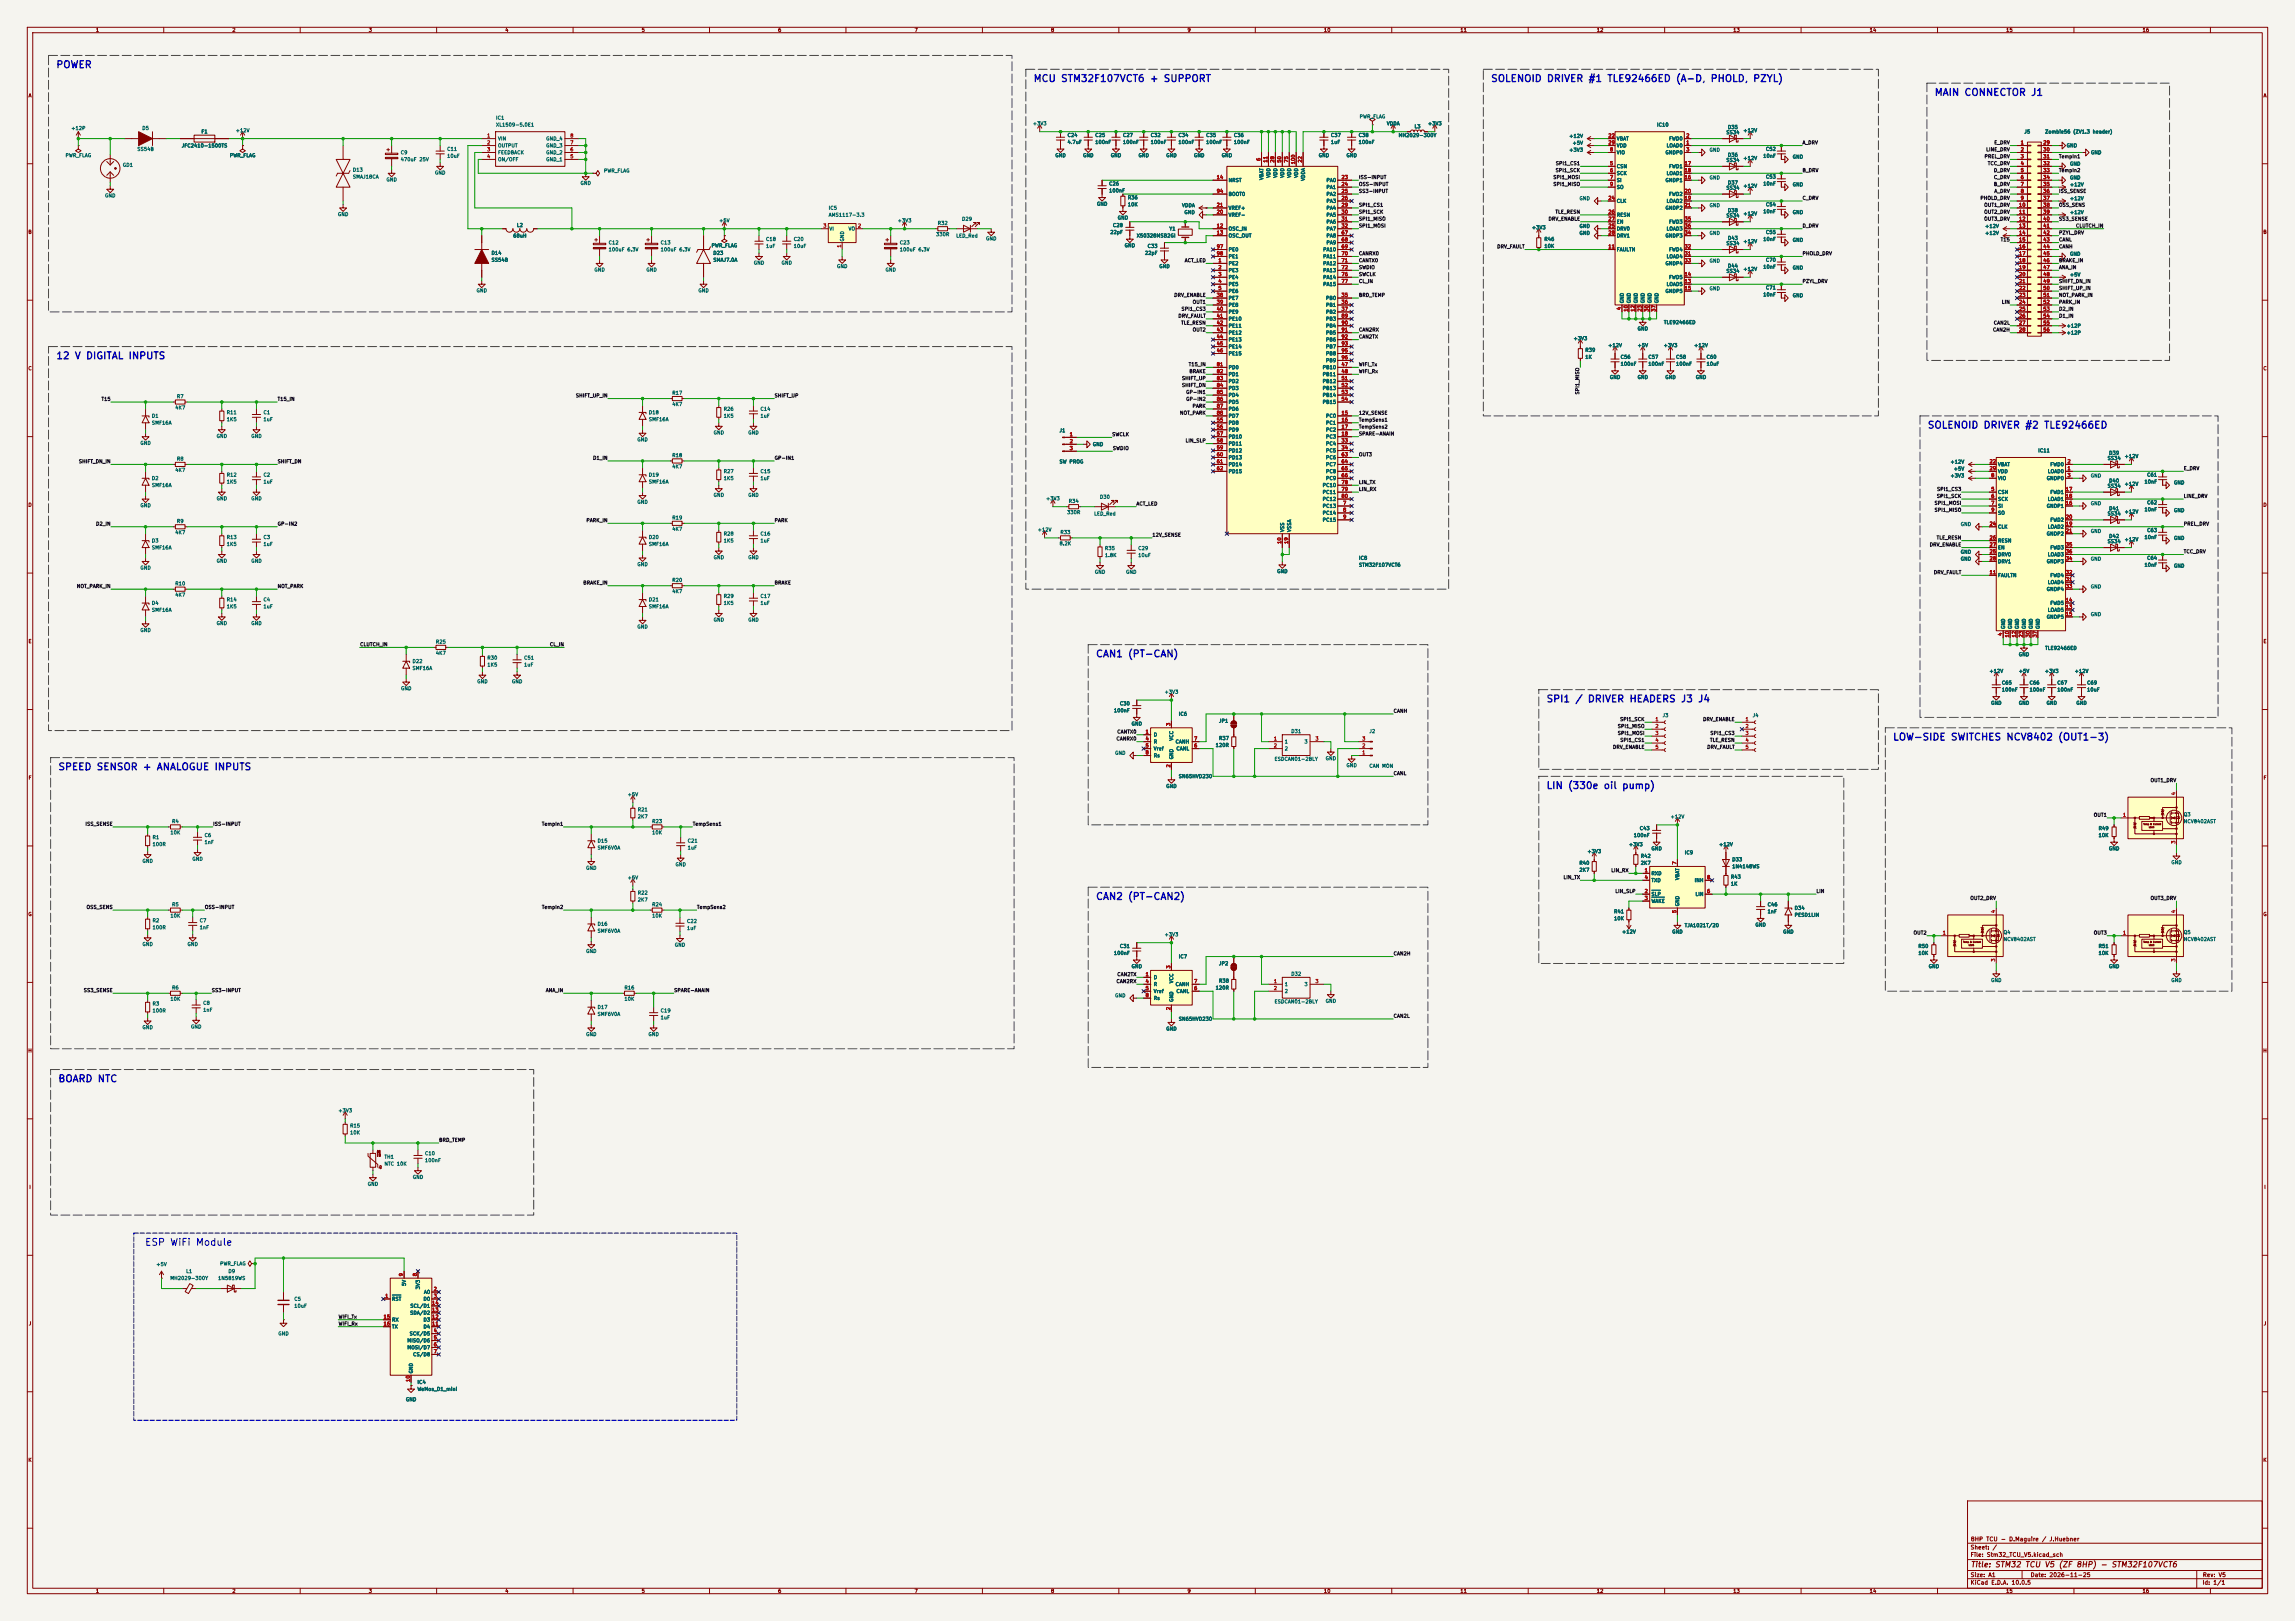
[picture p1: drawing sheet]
<svg xmlns="http://www.w3.org/2000/svg" width="841mm" height="594mm" viewBox="0 0 841 594" stroke-linecap="round" stroke-linejoin="round" font-family="sans-serif">
<defs><g id="words">
<g font-size="2.5" fill="#0000c2">
<text x="20.4" y="25.6">POWER</text>
<text x="378.5" y="30.7">MCU STM32F107VCT6 + SUPPORT</text>
<text x="546.2" y="30.7">SOLENOID DRIVER #1 TLE92466ED (A-D, PHOLD, PZYL)</text>
<text x="708.7" y="35.7">MAIN CONNECTOR J1</text>
<text x="20.4" y="132.3">12 V DIGITAL INPUTS</text>
<text x="706.2" y="157.7">SOLENOID DRIVER #2 TLE92466ED</text>
<text x="401.4" y="241.5">CAN1 (PT-CAN)</text>
<text x="566.5" y="258">SPI1 / DRIVER HEADERS J3 J4</text>
<text x="693.5" y="272">LOW-SIDE SWITCHES NCV8402 (OUT1-3)</text>
<text x="21.2" y="282.9">SPEED SENSOR + ANALOGUE INPUTS</text>
<text x="566.5" y="289.7">LIN (330e oil pump)</text>
<text x="401.4" y="330.4">CAN2 (PT-CAN2)</text>
<text x="21.2" y="397.2">BOARD NTC</text>
<text x="52.9" y="457.1">ESP WiFi Module</text>
</g>
<text font-size="2" fill="#840000" x="722" y="574.8">Title: STM32 TCU V5 (ZF 8HP) - STM32F107VCT6</text>
<g font-size="1.5" fill="#840000">
<text x="721.9" y="568.1">Sheet: /</text>
<text x="722" y="565.1">8HP TCU - D.Maguire / J.Huebner</text>
<text x="721.9" y="570.8">File: Stm32_TCU_V5.kicad_sch</text>
<text x="721.9" y="581">KiCad E.D.A. 10.0.5</text>
<text x="721.9" y="578.2">Size: A1</text>
<text x="743.9" y="578.2">Date: 2026-11-25</text>
<text x="806.9" y="581">Id: 1/1</text>
<text x="807" y="578.2">Rev: V5</text>
</g>
<g font-size="1.3" fill="#840000">
<text x="35" y="12">1</text>
<text x="85" y="12">2</text>
<text x="135" y="12">3</text>
<text x="185" y="12">4</text>
<text x="235" y="12">5</text>
<text x="285" y="12">6</text>
<text x="335" y="12">7</text>
<text x="385" y="12">8</text>
<text x="435" y="12">9</text>
<text x="485" y="12">10</text>
<text x="535" y="12">11</text>
<text x="585" y="12">12</text>
<text x="635" y="12">13</text>
<text x="685" y="12">14</text>
<text x="735" y="12">15</text>
<text x="785" y="12">16</text>
<text x="10.3" y="36">A</text>
<text x="829.3" y="36">A</text>
<text x="10.2" y="86">B</text>
<text x="829.2" y="86">B</text>
<text x="10.2" y="136">C</text>
<text x="829.2" y="136">C</text>
<text x="10.2" y="186">D</text>
<text x="829.2" y="186">D</text>
<text x="10.3" y="236">E</text>
<text x="829.3" y="236">E</text>
<text x="10.3" y="286">F</text>
<text x="829.3" y="286">F</text>
<text x="10.2" y="336">G</text>
<text x="829.2" y="336">G</text>
<text x="10.2" y="386">H</text>
<text x="829.2" y="386">H</text>
<text x="10.6" y="436">I</text>
<text x="829.6" y="436">I</text>
<text x="10.4" y="486">J</text>
<text x="829.4" y="486">J</text>
<text x="10.2" y="536">K</text>
<text x="829.2" y="536">K</text>
<text x="35" y="584">1</text>
<text x="85" y="584">2</text>
<text x="135" y="584">3</text>
<text x="185" y="584">4</text>
<text x="235" y="584">5</text>
<text x="285" y="584">6</text>
<text x="335" y="584">7</text>
<text x="385" y="584">8</text>
<text x="435" y="584">9</text>
<text x="485" y="584">10</text>
<text x="535" y="584">11</text>
<text x="585" y="584">12</text>
<text x="635" y="584">13</text>
<text x="685" y="584">14</text>
<text x="735" y="584">15</text>
<text x="785" y="584">16</text>
</g>
<g font-size="1.3" fill="#006464">
<text x="25.9" y="48">+12P</text>
<text x="52" y="47.9">D5</text>
<text x="181.6" y="44.1">IC1</text>
<text x="181.6" y="46.7">XL1509-5.0E1</text>
<text x="378.3" y="46.2">+3V3</text>
<text x="498.1" y="43.7">PWR_FLAG</text>
<text x="508.1" y="46.2">VDDA</text>
<text x="518.2" y="47.3">L3</text>
<text x="523.1" y="46.2">+3V3</text>
<text x="607" y="46.7">IC10</text>
<text x="633" y="47.6">D35</text>
<text x="73.7" y="49.2">F1</text>
<text x="86.2" y="48.8">+12V</text>
<text x="182.3" y="51.8">VIN</text>
<text x="200" y="51.8">GND_4</text>
<text x="391" y="50.5">C24</text>
<text x="391" y="53">4.7uF</text>
<text x="401.2" y="50.5">C25</text>
<text x="401.2" y="53">100nF</text>
<text x="411.3" y="50.5">C27</text>
<text x="411.3" y="53">100nF</text>
<text x="421.5" y="50.5">C32</text>
<text x="421.5" y="53">100nF</text>
<text x="431.7" y="50.5">C34</text>
<text x="431.7" y="53">100nF</text>
<text x="441.8" y="50.5">C35</text>
<text x="441.8" y="53">100nF</text>
<text x="452" y="50.5">C36</text>
<text x="452" y="53">100nF</text>
<text x="487.5" y="50.5">C37</text>
<text x="487.5" y="53">1uF</text>
<text x="497.7" y="50.5">C38</text>
<text x="497.7" y="53">100nF</text>
<text x="512.3" y="50.5">MH2029-300Y</text>
<text x="574.9" y="50.8">+12V</text>
<text x="576.1" y="53.4">+5V</text>
<text x="592.3" y="51.8">VBAT</text>
<text x="611.5" y="51.8">FWD0</text>
<text x="632.5" y="49.5">SS34</text>
<text x="638.7" y="48.8">+12V</text>
<text x="741.7" y="49.2">J5</text>
<text x="749.3" y="49.2">Zombie56 (ZV1.3 header)</text>
<text x="23.9" y="57.9">PWR_FLAG</text>
<text x="50.2" y="55.6">SS54B</text>
<text x="66.4" y="54.3">JFC2410-1500TS</text>
<text x="84.1" y="57.9">PWR_FLAG</text>
<text x="146.7" y="56.8">C9</text>
<text x="146.7" y="59.4">470uF 25V</text>
<text x="163.7" y="55.6">C11</text>
<text x="163.7" y="58.1">10uF</text>
<text x="182.3" y="54.3">OUTPUT</text>
<text x="182.3" y="56.8">FEEDBACK</text>
<text x="182.3" y="59.4">ON/OFF</text>
<text x="200" y="59.4">GND_1</text>
<text x="200" y="56.8">GND_2</text>
<text x="200" y="54.3">GND_3</text>
<text x="386.6" y="57.9">GND</text>
<text x="396.7" y="57.9">GND</text>
<text x="406.9" y="57.9">GND</text>
<text x="417" y="57.9">GND</text>
<text x="427.2" y="57.9">GND</text>
<text x="437.4" y="57.9">GND</text>
<text x="447.5" y="57.9">GND</text>
<text x="483.1" y="57.9">GND</text>
<text x="493.2" y="57.9">GND</text>
<text x="574.9" y="55.9">+3V3</text>
<text x="592.3" y="56.8">VIO</text>
<text x="592.3" y="54.3">VDD</text>
<text x="610.1" y="56.8">GNDP0</text>
<text x="610.6" y="54.3">LOAD0</text>
<text x="626.3" y="55.9">GND</text>
<text x="632.5" y="59.6">SS34</text>
<text x="633" y="57.7">D36</text>
<text x="638.7" y="58.9">+12V</text>
<text x="646" y="58.1">10nF</text>
<text x="646.9" y="55.6">C52</text>
<text x="656.8" y="58.4">GND</text>
<text x="757.2" y="54.3">GND</text>
<text x="766" y="56.8">GND</text>
<text x="44.9" y="61.4">GD1</text>
<text x="129.2" y="63.2">D13</text>
<text x="129.2" y="65.7">SMAJ18CA</text>
<text x="159.2" y="64.3">GND</text>
<text x="221.2" y="63.5">PWR_FLAG</text>
<text x="465.8" y="65.3" transform="rotate(-90 465.8 65.3)">VDD</text>
<text x="468.3" y="65.3" transform="rotate(-90 468.3 65.3)">VDD</text>
<text x="470.9" y="65.3" transform="rotate(-90 470.9 65.3)">VDD</text>
<text x="473.4" y="65.3" transform="rotate(-90 473.4 65.3)">VDD</text>
<text x="475.9" y="65.3" transform="rotate(-90 475.9 65.3)">VDD</text>
<text x="592.3" y="61.9">CSN</text>
<text x="592.3" y="64.5">SCK</text>
<text x="610.6" y="64.5">LOAD1</text>
<text x="611.5" y="61.9">FWD1</text>
<text x="646.9" y="65.7">C53</text>
<text x="758.4" y="61">GND</text>
<text x="141.4" y="66.8">GND</text>
<text x="212.6" y="68.1">GND</text>
<text x="406.3" y="68.3">C26</text>
<text x="406.3" y="70.8">100nF</text>
<text x="450.1" y="67">NRST</text>
<text x="463.2" y="66.1" transform="rotate(-90 463.2 66.1)">VBAT</text>
<text x="478.5" y="66.4" transform="rotate(-90 478.5 66.4)">VDDA</text>
<text x="485.9" y="67">PA0</text>
<text x="485.9" y="69.5">PA1</text>
<text x="592.3" y="67">SI</text>
<text x="592.3" y="69.5">SO</text>
<text x="610.1" y="67">GNDP1</text>
<text x="626.3" y="66.1">GND</text>
<text x="632.5" y="69.8">SS34</text>
<text x="633" y="67.9">D37</text>
<text x="638.7" y="69.1">+12V</text>
<text x="646" y="68.3">10nF</text>
<text x="656.8" y="68.6">GND</text>
<text x="758.4" y="66.1">GND</text>
<text x="758.4" y="68.6">+12V</text>
<text x="38.3" y="72.6">GND</text>
<text x="303.5" y="77.2">IC5</text>
<text x="401.8" y="75.7">GND</text>
<text x="413.1" y="73.4">R36</text>
<text x="413.1" y="75.9">10K</text>
<text x="433" y="76.2">VDDA</text>
<text x="450.1" y="77.2">VREF+</text>
<text x="450.1" y="72.1">BOOT0</text>
<text x="485.9" y="72.1">PA2</text>
<text x="485.9" y="74.6">PA3</text>
<text x="485.9" y="77.2">PA4</text>
<text x="578.6" y="73.7">GND</text>
<text x="592.3" y="74.6">CLK</text>
<text x="610.1" y="77.2">GNDP2</text>
<text x="610.6" y="74.6">LOAD2</text>
<text x="611.5" y="72.1">FWD2</text>
<text x="626.3" y="76.2">GND</text>
<text x="646.9" y="75.9">C54</text>
<text x="758.4" y="73.7">+12V</text>
<text x="123.7" y="79.5">GND</text>
<text x="189.3" y="83.5">L2</text>
<text x="263.4" y="81.8">+5V</text>
<text x="303.5" y="79.7">AMS1117-3.3</text>
<text x="328.8" y="81.8">+3V3</text>
<text x="343.5" y="82.7">R32</text>
<text x="352.4" y="81.2">D29</text>
<text x="407.7" y="83.5">C28</text>
<text x="409.4" y="80.8">GND</text>
<text x="433.9" y="78.8">GND</text>
<text x="450.1" y="79.7">VREF-</text>
<text x="485.9" y="79.7">PA5</text>
<text x="485.9" y="82.2">PA6</text>
<text x="578.6" y="83.8">GND</text>
<text x="592.3" y="79.7">RESN</text>
<text x="592.3" y="82.2">EN</text>
<text x="611.5" y="82.2">FWD3</text>
<text x="632.5" y="80">SS34</text>
<text x="633" y="78.1">D38</text>
<text x="638.7" y="79.2">+12V</text>
<text x="646" y="78.4">10nF</text>
<text x="656.8" y="78.8">GND</text>
<text x="727.3" y="83.8">+12V</text>
<text x="758.4" y="78.8">+12V</text>
<text x="187.9" y="87.3">68uH</text>
<text x="222.9" y="89.9">C12</text>
<text x="241.9" y="89.9">C13</text>
<text x="280.5" y="88.6">C18</text>
<text x="290.7" y="88.6">C20</text>
<text x="303.8" y="84.8">VI</text>
<text x="309.6" y="88.7" transform="rotate(-90 309.6 88.7)">GND</text>
<text x="310.8" y="84.8">VO</text>
<text x="329.6" y="89.9">C23</text>
<text x="342.9" y="86.8">330R</text>
<text x="350.2" y="87.4">LED_Red</text>
<text x="361.2" y="88.4">GND</text>
<text x="406.7" y="86.1">22pF</text>
<text x="416.4" y="87.3">X50328MSB2GI</text>
<text x="428.4" y="84.8">Y1</text>
<text x="450.1" y="84.8">OSC_IN</text>
<text x="450.1" y="87.3">OSC_OUT</text>
<text x="485.9" y="84.8">PA7</text>
<text x="485.9" y="87.3">PA8</text>
<text x="485.9" y="89.9">PA9</text>
<text x="561.2" y="84.3">+3V3</text>
<text x="565.8" y="88.6">R46</text>
<text x="578.6" y="86.4">GND</text>
<text x="592.3" y="84.8">DRV0</text>
<text x="592.3" y="87.3">DRV1</text>
<text x="610.1" y="87.3">GNDP3</text>
<text x="610.6" y="84.8">LOAD3</text>
<text x="626.3" y="86.4">GND</text>
<text x="633" y="88.2">D43</text>
<text x="638.7" y="89.4">+12V</text>
<text x="646" y="88.6">10nF</text>
<text x="646.9" y="86.1">C55</text>
<text x="656.8" y="88.9">GND</text>
<text x="727.3" y="86.4">+12V</text>
<text x="180" y="93.7">D14</text>
<text x="222.9" y="92.4">100uF 6.3V</text>
<text x="241.9" y="92.4">100uF 6.3V</text>
<text x="260.6" y="90.9">PWR_FLAG</text>
<text x="261.2" y="93.7">D23</text>
<text x="280.5" y="91.1">1uF</text>
<text x="290.7" y="91.1">10uF</text>
<text x="329.6" y="92.4">100uF 6.3V</text>
<text x="412" y="90.9">GND</text>
<text x="419.4" y="93.7">22pF</text>
<text x="420.4" y="91.1">C33</text>
<text x="450.1" y="92.4">PE0</text>
<text x="450.1" y="94.9">PE1</text>
<text x="484.7" y="92.4">PA10</text>
<text x="484.7" y="94.9">PA11</text>
<text x="565.8" y="91.1">10K</text>
<text x="592.3" y="92.4">FAULTN</text>
<text x="610.6" y="94.9">LOAD4</text>
<text x="611.5" y="92.4">FWD4</text>
<text x="632.5" y="90.1">SS34</text>
<text x="758.4" y="94">GND</text>
<text x="180" y="96.2">SS54B</text>
<text x="217.6" y="99.8">GND</text>
<text x="236.7" y="99.8">GND</text>
<text x="261.2" y="96.2">SMAJ7.0A</text>
<text x="276.1" y="97.3">GND</text>
<text x="286.2" y="97.3">GND</text>
<text x="306.5" y="98.5">GND</text>
<text x="324.3" y="99.8">GND</text>
<text x="424.7" y="98.5">GND</text>
<text x="450.1" y="97.5">PE2</text>
<text x="450.1" y="100">PE3</text>
<text x="484.7" y="97.5">PA12</text>
<text x="484.7" y="100">PA13</text>
<text x="610.1" y="97.5">GNDP4</text>
<text x="626.3" y="96.5">GND</text>
<text x="632.5" y="100.3">SS34</text>
<text x="633" y="98.4">D44</text>
<text x="638.7" y="99.6">+12V</text>
<text x="646" y="98.8">10nF</text>
<text x="646.9" y="96.2">C70</text>
<text x="656.8" y="99.1">GND</text>
<text x="758.4" y="101.6">+5V</text>
<text x="174.5" y="107.4">GND</text>
<text x="255.7" y="107.4">GND</text>
<text x="450.1" y="102.6">PE4</text>
<text x="450.1" y="105.1">PE5</text>
<text x="450.1" y="107.6">PE6</text>
<text x="484.7" y="102.6">PA14</text>
<text x="484.7" y="105.1">PA15</text>
<text x="610.1" y="107.6">GNDP5</text>
<text x="610.6" y="105.1">LOAD5</text>
<text x="611.5" y="102.6">FWD5</text>
<text x="626.3" y="106.7">GND</text>
<text x="646.9" y="106.4">C71</text>
<text x="450.1" y="110.2">PE7</text>
<text x="450.1" y="112.7">PE8</text>
<text x="485.7" y="110.2">PB0</text>
<text x="485.7" y="112.7">PB1</text>
<text x="595.3" y="111.3" transform="rotate(-90 595.3 111.3)">GND</text>
<text x="597.9" y="111.3" transform="rotate(-90 597.9 111.3)">GND</text>
<text x="600.4" y="111.3" transform="rotate(-90 600.4 111.3)">GND</text>
<text x="602.9" y="111.3" transform="rotate(-90 602.9 111.3)">GND</text>
<text x="605.5" y="111.3" transform="rotate(-90 605.5 111.3)">GND</text>
<text x="608" y="111.3" transform="rotate(-90 608 111.3)">GND</text>
<text x="646" y="108.9">10nF</text>
<text x="656.8" y="109.2">GND</text>
<text x="450.1" y="115.3">PE9</text>
<text x="450.1" y="117.8">PE10</text>
<text x="485.7" y="115.3">PB2</text>
<text x="485.7" y="117.8">PB3</text>
<text x="609.6" y="119.1">TLE92466ED</text>
<text x="450.1" y="120.3">PE11</text>
<text x="450.1" y="122.9">PE12</text>
<text x="450.1" y="125.4">PE13</text>
<text x="485.7" y="120.3">PB4</text>
<text x="485.7" y="122.9">PB5</text>
<text x="485.7" y="125.4">PB6</text>
<text x="576.5" y="125">+3V3</text>
<text x="599.9" y="121.4">GND</text>
<text x="757.2" y="122.9">+12P</text>
<text x="757.2" y="120.3">+12P</text>
<text x="450.1" y="128">PE14</text>
<text x="450.1" y="130.5">PE15</text>
<text x="485.7" y="128">PB7</text>
<text x="485.7" y="130.5">PB8</text>
<text x="580.8" y="129.2">R39</text>
<text x="580.8" y="131.8">1K</text>
<text x="589.2" y="127.5">+12V</text>
<text x="593.7" y="131.8">C56</text>
<text x="599.9" y="127.5">+5V</text>
<text x="603.9" y="131.8">C57</text>
<text x="609.5" y="127.5">+3V3</text>
<text x="614" y="131.8">C58</text>
<text x="620.6" y="127.5">+12V</text>
<text x="625.2" y="131.8">C60</text>
<text x="450.1" y="135.6">PD0</text>
<text x="484.5" y="135.6">PB10</text>
<text x="485.7" y="133">PB9</text>
<text x="593.7" y="134.3">100nF</text>
<text x="603.9" y="134.3">100nF</text>
<text x="614" y="134.3">100nF</text>
<text x="625.2" y="134.3">10uF</text>
<text x="450.1" y="138.1">PD1</text>
<text x="450.1" y="140.7">PD2</text>
<text x="450.1" y="143.2">PD3</text>
<text x="484.5" y="138.1">PB11</text>
<text x="484.5" y="140.7">PB12</text>
<text x="484.5" y="143.2">PB13</text>
<text x="589.8" y="139.2">GND</text>
<text x="599.9" y="139.2">GND</text>
<text x="610.1" y="139.2">GND</text>
<text x="621.3" y="139.2">GND</text>
<text x="64.7" y="146.2">R7</text>
<text x="246.2" y="145">R17</text>
<text x="246.2" y="149.1">4K7</text>
<text x="450.1" y="145.7">PD4</text>
<text x="450.1" y="148.3">PD5</text>
<text x="484.5" y="145.7">PB14</text>
<text x="484.5" y="148.3">PB15</text>
<text x="55.5" y="153.4">D1</text>
<text x="55.5" y="155.9">SMF16A</text>
<text x="64.1" y="150.3">4K7</text>
<text x="82.9" y="152.1">R11</text>
<text x="82.9" y="154.6">1K5</text>
<text x="96.4" y="152.1">C1</text>
<text x="96.4" y="154.6">1uF</text>
<text x="237.6" y="152.1">D18</text>
<text x="237.6" y="154.6">SMF16A</text>
<text x="265" y="150.8">R26</text>
<text x="265" y="153.4">1K5</text>
<text x="278.5" y="150.8">C14</text>
<text x="278.5" y="153.4">1uF</text>
<text x="450.1" y="155.9">PD8</text>
<text x="450.1" y="150.8">PD6</text>
<text x="450.1" y="153.4">PD7</text>
<text x="485.7" y="153.4">PC0</text>
<text x="485.7" y="155.9">PC1</text>
<text x="79.2" y="160.8">GND</text>
<text x="91.9" y="160.8">GND</text>
<text x="261.3" y="159.5">GND</text>
<text x="274" y="159.5">GND</text>
<text x="388.1" y="158.7">J1</text>
<text x="450.1" y="158.4">PD9</text>
<text x="450.1" y="161">PD10</text>
<text x="485.7" y="158.4">PC2</text>
<text x="485.7" y="161">PC3</text>
<text x="51.3" y="163.3">GND</text>
<text x="233.4" y="162">GND</text>
<text x="246.2" y="167.8">R18</text>
<text x="400.3" y="163.8">GND</text>
<text x="450.1" y="163.5">PD11</text>
<text x="450.1" y="166.1">PD12</text>
<text x="485.7" y="163.5">PC4</text>
<text x="485.7" y="166.1">PC5</text>
<text x="746.7" y="166.1">IC11</text>
<text x="772.7" y="167">D39</text>
<text x="64.1" y="173.2">4K7</text>
<text x="64.7" y="169.1">R8</text>
<text x="246.2" y="171.9">4K7</text>
<text x="265" y="173.7">R27</text>
<text x="278.5" y="173.7">C15</text>
<text x="388.1" y="170.1">SW PROG</text>
<text x="450.1" y="168.6">PD13</text>
<text x="450.1" y="171.1">PD14</text>
<text x="450.1" y="173.7">PD15</text>
<text x="485.7" y="168.6">PC6</text>
<text x="485.7" y="171.1">PC7</text>
<text x="485.7" y="173.7">PC8</text>
<text x="714.6" y="170.2">+12V</text>
<text x="715.8" y="172.7">+5V</text>
<text x="732" y="171.1">VBAT</text>
<text x="732" y="173.7">VDD</text>
<text x="750.3" y="173.7">LOAD0</text>
<text x="751.2" y="171.1">FWD0</text>
<text x="772.2" y="168.9">SS34</text>
<text x="778.4" y="168.1">+12V</text>
<text x="55.5" y="176.2">D2</text>
<text x="55.5" y="178.8">SMF16A</text>
<text x="82.9" y="175">R12</text>
<text x="82.9" y="177.5">1K5</text>
<text x="96.4" y="175">C2</text>
<text x="96.4" y="177.5">1uF</text>
<text x="237.6" y="175">D19</text>
<text x="237.6" y="177.5">SMF16A</text>
<text x="265" y="176.2">1K5</text>
<text x="278.5" y="176.2">1uF</text>
<text x="484.5" y="178.8">PC10</text>
<text x="485.7" y="176.2">PC9</text>
<text x="714.6" y="175.3">+3V3</text>
<text x="732" y="176.2">VIO</text>
<text x="749.8" y="176.2">GNDP0</text>
<text x="766" y="175.3">GND</text>
<text x="772.2" y="179">SS34</text>
<text x="772.7" y="177.1">D40</text>
<text x="778.4" y="178.3">+12V</text>
<text x="785.7" y="177.5">10nF</text>
<text x="786.6" y="175">C61</text>
<text x="796.5" y="177.8">GND</text>
<text x="79.2" y="183.6">GND</text>
<text x="91.9" y="183.6">GND</text>
<text x="233.4" y="184.9">GND</text>
<text x="261.3" y="182.4">GND</text>
<text x="274" y="182.4">GND</text>
<text x="383.2" y="183.6">+3V3</text>
<text x="391.5" y="184.6">R34</text>
<text x="402.9" y="183.1">D30</text>
<text x="484.5" y="181.3">PC11</text>
<text x="484.5" y="183.8">PC12</text>
<text x="732" y="181.3">CSN</text>
<text x="732" y="183.8">SCK</text>
<text x="750.3" y="183.8">LOAD1</text>
<text x="751.2" y="181.3">FWD1</text>
<text x="766" y="185.4">GND</text>
<text x="786.6" y="185.1">C62</text>
<text x="51.3" y="186.2">GND</text>
<text x="64.7" y="191.9">R9</text>
<text x="246.2" y="190.7">R19</text>
<text x="390.9" y="188.7">330R</text>
<text x="400.8" y="189.2">LED_Red</text>
<text x="484.5" y="186.4">PC13</text>
<text x="484.5" y="188.9">PC14</text>
<text x="484.5" y="191.5">PC15</text>
<text x="732" y="186.4">SI</text>
<text x="732" y="188.9">SO</text>
<text x="749.8" y="186.4">GNDP1</text>
<text x="751.2" y="191.5">FWD2</text>
<text x="772.2" y="189.2">SS34</text>
<text x="772.7" y="187.3">D41</text>
<text x="778.4" y="188.5">+12V</text>
<text x="785.7" y="187.7">10nF</text>
<text x="796.5" y="188">GND</text>
<text x="64.1" y="196.1">4K7</text>
<text x="82.9" y="197.8">R13</text>
<text x="96.4" y="197.8">C3</text>
<text x="237.6" y="197.8">D20</text>
<text x="246.2" y="194.8">4K7</text>
<text x="265" y="196.5">R28</text>
<text x="278.5" y="196.5">C16</text>
<text x="380.1" y="195.1">+12V</text>
<text x="388.4" y="196">R33</text>
<text x="470.9" y="195.1" transform="rotate(-90 470.9 195.1)">VSS</text>
<text x="473.4" y="195.1" transform="rotate(-90 473.4 195.1)">VSSA</text>
<text x="718.3" y="193.1">GND</text>
<text x="732" y="194">CLK</text>
<text x="749.8" y="196.5">GNDP2</text>
<text x="750.3" y="194">LOAD2</text>
<text x="766" y="195.6">GND</text>
<text x="772.7" y="197.4">D42</text>
<text x="785.7" y="197.8">10nF</text>
<text x="786.6" y="195.3">C63</text>
<text x="55.5" y="199.1">D3</text>
<text x="55.5" y="201.6">SMF16A</text>
<text x="82.9" y="200.4">1K5</text>
<text x="96.4" y="200.4">1uF</text>
<text x="237.6" y="200.4">SMF16A</text>
<text x="265" y="199.1">1K5</text>
<text x="278.5" y="199.1">1uF</text>
<text x="388.1" y="200.1">8.2K</text>
<text x="404.7" y="201.9">R35</text>
<text x="416.9" y="201.9">C29</text>
<text x="718.3" y="203.2">GND</text>
<text x="732" y="199.1">RESN</text>
<text x="732" y="201.6">EN</text>
<text x="751.2" y="201.6">FWD3</text>
<text x="772.2" y="199.3">SS34</text>
<text x="778.4" y="198.6">+12V</text>
<text x="796.5" y="198.1">GND</text>
<text x="51.3" y="209">GND</text>
<text x="79.2" y="206.5">GND</text>
<text x="91.9" y="206.5">GND</text>
<text x="233.4" y="207.8">GND</text>
<text x="261.3" y="205.2">GND</text>
<text x="274" y="205.2">GND</text>
<text x="404.7" y="204.4">1.8K</text>
<text x="416.9" y="204.4">10uF</text>
<text x="497.8" y="205.4">IC8</text>
<text x="497.8" y="208">STM32F107VCT6</text>
<text x="718.3" y="205.8">GND</text>
<text x="732" y="204.2">DRV0</text>
<text x="732" y="206.7">DRV1</text>
<text x="749.8" y="206.7">GNDP3</text>
<text x="750.3" y="204.2">LOAD3</text>
<text x="766" y="205.8">GND</text>
<text x="785.7" y="208">10nF</text>
<text x="786.6" y="205.4">C64</text>
<text x="796.5" y="208.3">GND</text>
<text x="64.1" y="214.8">R10</text>
<text x="246.2" y="213.5">R20</text>
<text x="401" y="210.6">GND</text>
<text x="412.5" y="210.6">GND</text>
<text x="467.8" y="210.3">GND</text>
<text x="732" y="211.8">FAULTN</text>
<text x="750.3" y="214.3">LOAD4</text>
<text x="751.2" y="211.8">FWD4</text>
<text x="766" y="215.9">GND</text>
<text x="55.5" y="221.9">D4</text>
<text x="64.1" y="218.9">4K7</text>
<text x="82.9" y="220.7">R14</text>
<text x="96.4" y="220.7">C4</text>
<text x="237.6" y="220.7">D21</text>
<text x="246.2" y="217.7">4K7</text>
<text x="265" y="219.4">R29</text>
<text x="265" y="221.9">1K5</text>
<text x="278.5" y="219.4">C17</text>
<text x="278.5" y="221.9">1uF</text>
<text x="749.8" y="216.9">GNDP4</text>
<text x="751.2" y="221.9">FWD5</text>
<text x="55.5" y="224.5">SMF16A</text>
<text x="82.9" y="223.2">1K5</text>
<text x="96.4" y="223.2">1uF</text>
<text x="237.6" y="223.2">SMF16A</text>
<text x="749.8" y="227">GNDP5</text>
<text x="750.3" y="224.5">LOAD5</text>
<text x="766" y="226.1">GND</text>
<text x="51.3" y="231.9">GND</text>
<text x="79.2" y="229.4">GND</text>
<text x="91.9" y="229.4">GND</text>
<text x="233.4" y="230.6">GND</text>
<text x="261.3" y="228.1">GND</text>
<text x="274" y="228.1">GND</text>
<text x="735" y="230.7" transform="rotate(-90 735 230.7)">GND</text>
<text x="737.6" y="230.7" transform="rotate(-90 737.6 230.7)">GND</text>
<text x="740.1" y="230.7" transform="rotate(-90 740.1 230.7)">GND</text>
<text x="742.6" y="230.7" transform="rotate(-90 742.6 230.7)">GND</text>
<text x="745.2" y="230.7" transform="rotate(-90 745.2 230.7)">GND</text>
<text x="747.7" y="230.7" transform="rotate(-90 747.7 230.7)">GND</text>
<text x="159.6" y="236.1">R25</text>
<text x="749.3" y="238.5">TLE92466ED</text>
<text x="151" y="243.3">D22</text>
<text x="151" y="245.8">SMF16A</text>
<text x="159.6" y="240.3">4K7</text>
<text x="178.4" y="242">R30</text>
<text x="178.4" y="244.5">1K5</text>
<text x="191.9" y="242">C51</text>
<text x="191.9" y="244.5">1uF</text>
<text x="739.6" y="240.8">GND</text>
<text x="174.7" y="250.7">GND</text>
<text x="187.4" y="250.7">GND</text>
<text x="728.9" y="246.9">+12V</text>
<text x="733.4" y="251.2">C65</text>
<text x="739.6" y="246.9">+5V</text>
<text x="743.6" y="251.2">C66</text>
<text x="749.2" y="246.9">+3V3</text>
<text x="753.7" y="251.2">C67</text>
<text x="760.1" y="246.9">+12V</text>
<text x="764.7" y="251.2">C69</text>
<text x="146.8" y="253.2">GND</text>
<text x="426.6" y="254.5">+3V3</text>
<text x="733.4" y="253.7">100nF</text>
<text x="743.6" y="253.7">100nF</text>
<text x="753.7" y="253.7">100nF</text>
<text x="764.7" y="253.7">10uF</text>
<text x="408" y="261.3">100nF</text>
<text x="410.2" y="258.8">C30</text>
<text x="431.8" y="262.6">IC6</text>
<text x="609.1" y="263.1">J3</text>
<text x="642.1" y="263.1">J4</text>
<text x="729.5" y="258.6">GND</text>
<text x="739.6" y="258.6">GND</text>
<text x="749.8" y="258.6">GND</text>
<text x="760.7" y="258.6">GND</text>
<text x="414.5" y="266.2">GND</text>
<text x="446.5" y="265.1">JP1</text>
<text x="473" y="268.9">D31</text>
<text x="501.6" y="268.9">J2</text>
<text x="422.6" y="270.2">D</text>
<text x="422.6" y="272.7">R</text>
<text x="422.6" y="275.3">Vref</text>
<text x="430.2" y="271.6" transform="rotate(-90 430.2 271.6)">VCC</text>
<text x="430.6" y="272.7">CANH</text>
<text x="430.9" y="275.3">CANL</text>
<text x="445.3" y="274">120R</text>
<text x="446.5" y="271.5">R37</text>
<text x="470.6" y="272.7">1</text>
<text x="470.6" y="275.3">2</text>
<text x="477.9" y="272.7">3</text>
<text x="408.5" y="276.9">GND</text>
<text x="422.6" y="277.8">Rs</text>
<text x="430.2" y="278.4" transform="rotate(-90 430.2 278.4)">GND</text>
<text x="466.9" y="279.1">ESDCAN01-2BLY</text>
<text x="485.6" y="278.9">GND</text>
<text x="493.2" y="281.4">GND</text>
<text x="501.6" y="281.6">CAN MON</text>
<text x="431.8" y="285.4">SN65HVD230</text>
<text x="229.8" y="292.1">+5V</text>
<text x="427.2" y="289">GND</text>
<text x="233.5" y="297.6">R21</text>
<text x="800.1" y="299.4">Q3</text>
<text x="62.9" y="301.9">R4</text>
<text x="233.5" y="300.2">2K7</text>
<text x="238.8" y="301.9">R23</text>
<text x="600.7" y="304.5">C43</text>
<text x="612" y="300.2">+12V</text>
<text x="768.9" y="304.5">R49</text>
<text x="800.1" y="302">NCV8402AST</text>
<text x="55.7" y="307.8">R1</text>
<text x="55.7" y="310.3">100R</text>
<text x="62.3" y="306">10K</text>
<text x="74.8" y="307">C6</text>
<text x="74.8" y="309.6">1nF</text>
<text x="218.8" y="309.1">D15</text>
<text x="218.8" y="311.6">SMF6V0A</text>
<text x="238.8" y="306">10K</text>
<text x="251.8" y="309.1">C21</text>
<text x="251.8" y="311.6">1uF</text>
<text x="596.8" y="310.4">+3V3</text>
<text x="598.5" y="307">100nF</text>
<text x="605" y="311.9">GND</text>
<text x="629.8" y="310.4">+12V</text>
<text x="768.9" y="307">10K</text>
<text x="772.6" y="311.9">GND</text>
<text x="52" y="316.5">GND</text>
<text x="70.3" y="315.7">GND</text>
<text x="247.4" y="317.7">GND</text>
<text x="578.6" y="317.2">R40</text>
<text x="581.5" y="312.9">+3V3</text>
<text x="601.1" y="314.7">R42</text>
<text x="601.1" y="317.2">2K7</text>
<text x="617.2" y="313.4">IC9</text>
<text x="634.6" y="315.9">D33</text>
<text x="795.5" y="317">GND</text>
<text x="214.6" y="319">GND</text>
<text x="229.8" y="322.6">+5V</text>
<text x="578.6" y="319.7">2K7</text>
<text x="605" y="321">RXD</text>
<text x="605" y="323.5">TXD</text>
<text x="615.6" y="322.6" transform="rotate(-90 615.6 322.6)">VBAT</text>
<text x="620.8" y="323.5">INH</text>
<text x="634.1" y="322.3">R43</text>
<text x="634.6" y="318.5">1N4148WS</text>
<text x="233.5" y="328.1">R22</text>
<text x="605" y="328.6">SLP</text>
<text x="621.1" y="328.6">LIN</text>
<text x="634.1" y="324.8">1K</text>
<text x="62.9" y="332.4">R5</text>
<text x="233.5" y="330.7">2K7</text>
<text x="238.8" y="332.4">R24</text>
<text x="591.3" y="335">R41</text>
<text x="605" y="331.2">WAKE</text>
<text x="615.6" y="332.3" transform="rotate(-90 615.6 332.3)">GND</text>
<text x="647.6" y="332.4">C46</text>
<text x="647.6" y="335">1nF</text>
<text x="657.5" y="333.7">D34</text>
<text x="55.7" y="338.3">R2</text>
<text x="55.7" y="340.8">100R</text>
<text x="62.3" y="336.5">10K</text>
<text x="73" y="338.3">C7</text>
<text x="73" y="340.8">1nF</text>
<text x="218.8" y="339.5">D16</text>
<text x="238.8" y="336.5">10K</text>
<text x="251.6" y="338.5">C22</text>
<text x="251.6" y="341.1">1uF</text>
<text x="591.3" y="337.5">10K</text>
<text x="617.2" y="340.1">TJA1021T/20</text>
<text x="643.1" y="339.8">GND</text>
<text x="657.5" y="336.2">PESD1LIN</text>
<text x="52" y="347">GND</text>
<text x="68.5" y="347">GND</text>
<text x="218.8" y="342.1">SMF6V0A</text>
<text x="247.1" y="347.2">GND</text>
<text x="410.2" y="347.7">C31</text>
<text x="426.6" y="343.4">+3V3</text>
<text x="594.2" y="342.4">+12V</text>
<text x="612.6" y="342.4">GND</text>
<text x="653.3" y="342.4">GND</text>
<text x="702.8" y="347.7">R50</text>
<text x="734" y="342.6">Q4</text>
<text x="734" y="345.1">NCV8402AST</text>
<text x="768.9" y="347.7">R51</text>
<text x="800.1" y="342.6">Q5</text>
<text x="800.1" y="345.1">NCV8402AST</text>
<text x="214.6" y="349.5">GND</text>
<text x="408" y="350.2">100nF</text>
<text x="431.8" y="351.5">IC7</text>
<text x="702.8" y="350.2">10K</text>
<text x="768.9" y="350.2">10K</text>
<text x="414.5" y="355.1">GND</text>
<text x="422.6" y="359.1">D</text>
<text x="446.5" y="354">JP2</text>
<text x="473" y="357.8">D32</text>
<text x="706.6" y="355.1">GND</text>
<text x="772.6" y="355.1">GND</text>
<text x="62.9" y="362.9">R6</text>
<text x="228.7" y="362.9">R16</text>
<text x="408.5" y="365.8">GND</text>
<text x="422.6" y="361.6">R</text>
<text x="422.6" y="364.2">Vref</text>
<text x="430.2" y="360.5" transform="rotate(-90 430.2 360.5)">VCC</text>
<text x="430.6" y="361.6">CANH</text>
<text x="430.9" y="364.2">CANL</text>
<text x="445.3" y="362.9">120R</text>
<text x="446.5" y="360.4">R38</text>
<text x="470.6" y="361.6">1</text>
<text x="470.6" y="364.2">2</text>
<text x="477.9" y="361.6">3</text>
<text x="729.5" y="360.2">GND</text>
<text x="795.5" y="360.2">GND</text>
<text x="55.7" y="368.8">R3</text>
<text x="55.7" y="371.3">100R</text>
<text x="62.3" y="367">10K</text>
<text x="74.3" y="368.5">C8</text>
<text x="74.3" y="371">1nF</text>
<text x="218.8" y="370">D17</text>
<text x="228.7" y="367">10K</text>
<text x="241.9" y="371.3">C19</text>
<text x="422.6" y="366.7">Rs</text>
<text x="430.2" y="367.3" transform="rotate(-90 430.2 367.3)">GND</text>
<text x="466.9" y="368">ESDCAN01-2BLY</text>
<text x="485.6" y="367.8">GND</text>
<text x="52" y="377.4">GND</text>
<text x="69.8" y="377.2">GND</text>
<text x="218.8" y="372.6">SMF6V0A</text>
<text x="241.9" y="373.8">1uF</text>
<text x="427.2" y="377.9">GND</text>
<text x="431.8" y="374.3">SN65HVD230</text>
<text x="214.6" y="380">GND</text>
<text x="237.5" y="380">GND</text>
<text x="123.8" y="407.9">+3V3</text>
<text x="128.1" y="413.5">R15</text>
<text x="128.1" y="416">10K</text>
<text x="140.7" y="424.9">TH1</text>
<text x="155.6" y="423.6">C10</text>
<text x="140.7" y="427.4">NTC 10K</text>
<text x="155.6" y="426.2">100nF</text>
<text x="134.6" y="434.8">GND</text>
<text x="151.1" y="432.3">GND</text>
<text x="57.1" y="464.3">+5V</text>
<text x="68.1" y="466.8">L1</text>
<text x="80.5" y="464">PWR_FLAG</text>
<text x="83.5" y="466.8">D9</text>
<text x="62.2" y="469.3">MH2029-300Y</text>
<text x="79.8" y="469.3">1N5819WS</text>
<text x="149" y="471.4" transform="rotate(-90 149 471.4)">5V</text>
<text x="154.1" y="472.6" transform="rotate(-90 154.1 472.6)">3V3</text>
<text x="107.7" y="477">C5</text>
<text x="107.7" y="479.5">10uF</text>
<text x="143.5" y="477">RST</text>
<text x="150.2" y="479.5">SCL/D1</text>
<text x="155" y="477">D0</text>
<text x="155.2" y="474.4">A0</text>
<text x="143.5" y="484.6">RX</text>
<text x="150.1" y="482">SDA/D2</text>
<text x="155" y="484.6">D3</text>
<text x="101.8" y="489.7">GND</text>
<text x="143.5" y="487.1">TX</text>
<text x="149.9" y="489.7">SCK/D5</text>
<text x="155" y="487.1">D4</text>
<text x="149.1" y="492.2">MISO/D6</text>
<text x="149.1" y="494.7">MOSI/D7</text>
<text x="151.2" y="497.3">CS/D8</text>
<text x="151.6" y="503.5" transform="rotate(-90 151.6 503.5)">GND</text>
<text x="152.8" y="507.4">IC4</text>
<text x="152.8" y="510">WeMos_D1_mini</text>
<text x="148.6" y="513.8">GND</text>
</g>
<g font-size="1.3" fill="#a90000">
<text x="178.3" y="50.7">1</text>
<text x="178.3" y="53.2">2</text>
<text x="208.8" y="53.2">7</text>
<text x="208.8" y="50.7">8</text>
<text x="589.2" y="50.7">22</text>
<text x="589.2" y="53.2">29</text>
<text x="617.8" y="53.2">1</text>
<text x="617.8" y="50.7">2</text>
<text x="740.3" y="53.2">1</text>
<text x="748.6" y="53.2">29</text>
<text x="178.3" y="55.7">3</text>
<text x="178.3" y="58.3">4</text>
<text x="208.8" y="58.3">5</text>
<text x="208.8" y="55.7">6</text>
<text x="462.1" y="59.2" transform="rotate(-90 462.1 59.2)">6</text>
<text x="464.7" y="59.8" transform="rotate(-90 464.7 59.8)">11</text>
<text x="467.2" y="59.8" transform="rotate(-90 467.2 59.8)">28</text>
<text x="469.8" y="59.8" transform="rotate(-90 469.8 59.8)">50</text>
<text x="472.3" y="59.8" transform="rotate(-90 472.3 59.8)">75</text>
<text x="477.4" y="59.8" transform="rotate(-90 477.4 59.8)">22</text>
<text x="589.8" y="55.7">8</text>
<text x="617.8" y="55.7">3</text>
<text x="740.3" y="55.7">2</text>
<text x="740.3" y="58.3">3</text>
<text x="748.6" y="55.7">30</text>
<text x="748.6" y="58.3">31</text>
<text x="445.7" y="65.9">14</text>
<text x="474.8" y="60.4" transform="rotate(-90 474.8 60.4)">100</text>
<text x="491.4" y="65.9">23</text>
<text x="589.8" y="60.8">5</text>
<text x="589.8" y="63.4">6</text>
<text x="589.8" y="65.9">7</text>
<text x="617.2" y="65.9">16</text>
<text x="617.2" y="60.8">17</text>
<text x="617.2" y="63.4">18</text>
<text x="740.3" y="60.8">4</text>
<text x="740.3" y="63.4">5</text>
<text x="740.3" y="65.9">6</text>
<text x="748.6" y="60.8">32</text>
<text x="748.6" y="63.4">33</text>
<text x="748.6" y="65.9">34</text>
<text x="445.7" y="71">94</text>
<text x="491.4" y="68.4">24</text>
<text x="491.4" y="71">25</text>
<text x="589.8" y="68.4">9</text>
<text x="617.2" y="71">20</text>
<text x="740.3" y="68.4">7</text>
<text x="740.3" y="71">8</text>
<text x="748.6" y="68.4">35</text>
<text x="748.6" y="71">36</text>
<text x="445.7" y="76.1">21</text>
<text x="491.4" y="73.5">26</text>
<text x="491.4" y="76.1">29</text>
<text x="589.2" y="73.5">24</text>
<text x="617.2" y="73.5">19</text>
<text x="617.2" y="76.1">21</text>
<text x="739.7" y="76.1">10</text>
<text x="740.3" y="73.5">9</text>
<text x="748.6" y="73.5">37</text>
<text x="748.6" y="76.1">38</text>
<text x="301.5" y="83.7">3</text>
<text x="314.2" y="83.7">2</text>
<text x="445.7" y="83.7">12</text>
<text x="445.7" y="78.6">20</text>
<text x="491.4" y="78.6">30</text>
<text x="491.4" y="81.1">31</text>
<text x="491.4" y="83.7">32</text>
<text x="589.2" y="83.7">25</text>
<text x="589.2" y="78.6">26</text>
<text x="589.2" y="81.1">27</text>
<text x="617.2" y="81.1">35</text>
<text x="617.2" y="83.7">36</text>
<text x="739.7" y="78.6">11</text>
<text x="739.7" y="81.1">12</text>
<text x="739.7" y="83.7">13</text>
<text x="748.6" y="78.6">39</text>
<text x="748.6" y="81.1">40</text>
<text x="748.6" y="83.7">41</text>
<text x="445.7" y="86.2">13</text>
<text x="491.4" y="86.2">67</text>
<text x="491.4" y="88.8">68</text>
<text x="589.2" y="86.2">28</text>
<text x="617.2" y="86.2">34</text>
<text x="739.7" y="86.2">14</text>
<text x="739.7" y="88.8">15</text>
<text x="748.6" y="86.2">42</text>
<text x="748.6" y="88.8">43</text>
<text x="308.5" y="90.9" transform="rotate(-90 308.5 90.9)">1</text>
<text x="445.7" y="91.3">97</text>
<text x="445.7" y="93.8">98</text>
<text x="491.4" y="91.3">69</text>
<text x="491.4" y="93.8">70</text>
<text x="589.2" y="91.3">11</text>
<text x="617.2" y="93.8">31</text>
<text x="617.2" y="91.3">32</text>
<text x="739.7" y="91.3">16</text>
<text x="739.7" y="93.8">17</text>
<text x="748.6" y="91.3">44</text>
<text x="748.6" y="93.8">45</text>
<text x="446.3" y="96.4">1</text>
<text x="446.3" y="98.9">2</text>
<text x="446.3" y="101.5">3</text>
<text x="491.4" y="96.4">71</text>
<text x="491.4" y="98.9">72</text>
<text x="491.4" y="101.5">76</text>
<text x="617.2" y="101.5">14</text>
<text x="617.2" y="96.4">33</text>
<text x="739.7" y="96.4">18</text>
<text x="739.7" y="98.9">19</text>
<text x="739.7" y="101.5">20</text>
<text x="748.6" y="96.4">46</text>
<text x="748.6" y="98.9">47</text>
<text x="748.6" y="101.5">48</text>
<text x="446.3" y="104">4</text>
<text x="446.3" y="106.5">5</text>
<text x="491.4" y="104">77</text>
<text x="617.2" y="104">13</text>
<text x="617.2" y="106.5">15</text>
<text x="739.7" y="104">21</text>
<text x="739.7" y="106.5">22</text>
<text x="748.6" y="104">49</text>
<text x="748.6" y="106.5">50</text>
<text x="445.7" y="109.1">38</text>
<text x="445.7" y="111.6">39</text>
<text x="491.4" y="109.1">35</text>
<text x="491.4" y="111.6">36</text>
<text x="594.2" y="113.8" transform="rotate(-90 594.2 113.8)">4</text>
<text x="739.7" y="109.1">23</text>
<text x="739.7" y="111.6">24</text>
<text x="748.6" y="109.1">51</text>
<text x="748.6" y="111.6">52</text>
<text x="445.7" y="114.2">40</text>
<text x="445.7" y="116.7">41</text>
<text x="445.7" y="119.2">42</text>
<text x="491.4" y="114.2">37</text>
<text x="491.4" y="116.7">89</text>
<text x="491.4" y="119.2">90</text>
<text x="596.8" y="114.4" transform="rotate(-90 596.8 114.4)">10</text>
<text x="599.3" y="114.4" transform="rotate(-90 599.3 114.4)">12</text>
<text x="601.8" y="114.4" transform="rotate(-90 601.8 114.4)">23</text>
<text x="604.4" y="114.4" transform="rotate(-90 604.4 114.4)">30</text>
<text x="606.9" y="114.4" transform="rotate(-90 606.9 114.4)">37</text>
<text x="739.7" y="114.2">25</text>
<text x="739.7" y="116.7">26</text>
<text x="739.7" y="119.2">27</text>
<text x="748.6" y="114.2">53</text>
<text x="748.6" y="116.7">54</text>
<text x="748.6" y="119.2">55</text>
<text x="445.7" y="121.8">43</text>
<text x="445.7" y="124.3">44</text>
<text x="491.4" y="121.8">91</text>
<text x="491.4" y="124.3">92</text>
<text x="739.7" y="121.8">28</text>
<text x="748.6" y="121.8">56</text>
<text x="445.7" y="126.9">45</text>
<text x="445.7" y="129.4">46</text>
<text x="491.4" y="126.9">93</text>
<text x="491.4" y="129.4">95</text>
<text x="491.4" y="131.9">96</text>
<text x="445.7" y="134.5">81</text>
<text x="445.7" y="137">82</text>
<text x="491.4" y="134.5">47</text>
<text x="491.4" y="137">48</text>
<text x="445.7" y="139.6">83</text>
<text x="445.7" y="142.1">84</text>
<text x="491.4" y="139.6">51</text>
<text x="491.4" y="142.1">52</text>
<text x="445.7" y="144.6">85</text>
<text x="445.7" y="147.2">86</text>
<text x="445.7" y="149.7">87</text>
<text x="491.4" y="144.6">53</text>
<text x="491.4" y="147.2">54</text>
<text x="445.7" y="154.8">55</text>
<text x="445.7" y="152.3">88</text>
<text x="491.4" y="152.3">15</text>
<text x="491.4" y="154.8">16</text>
<text x="391.8" y="160.1">1</text>
<text x="445.7" y="157.3">56</text>
<text x="445.7" y="159.9">57</text>
<text x="491.4" y="157.3">17</text>
<text x="491.4" y="159.9">18</text>
<text x="391.8" y="162.7">2</text>
<text x="391.8" y="165.2">3</text>
<text x="445.7" y="162.4">58</text>
<text x="445.7" y="165">59</text>
<text x="445.7" y="167.5">60</text>
<text x="491.4" y="162.4">33</text>
<text x="491.4" y="165">34</text>
<text x="491.4" y="167.5">63</text>
<text x="445.7" y="170">61</text>
<text x="445.7" y="172.6">62</text>
<text x="491.4" y="170">64</text>
<text x="491.4" y="172.6">65</text>
<text x="728.9" y="170">22</text>
<text x="728.9" y="172.6">29</text>
<text x="757.5" y="172.6">1</text>
<text x="757.5" y="170">2</text>
<text x="491.4" y="175.1">66</text>
<text x="491.4" y="177.7">78</text>
<text x="729.5" y="175.1">8</text>
<text x="757.5" y="175.1">3</text>
<text x="491.4" y="180.2">79</text>
<text x="491.4" y="182.7">80</text>
<text x="492" y="185.3">7</text>
<text x="729.5" y="180.2">5</text>
<text x="729.5" y="182.7">6</text>
<text x="729.5" y="185.3">7</text>
<text x="756.9" y="185.3">16</text>
<text x="756.9" y="180.2">17</text>
<text x="756.9" y="182.7">18</text>
<text x="492" y="187.8">8</text>
<text x="492" y="190.4">9</text>
<text x="729.5" y="187.8">9</text>
<text x="756.9" y="190.4">20</text>
<text x="728.9" y="192.9">24</text>
<text x="728.9" y="198">26</text>
<text x="756.9" y="192.9">19</text>
<text x="756.9" y="195.4">21</text>
<text x="469.8" y="199.5" transform="rotate(-90 469.8 199.5)">10</text>
<text x="472.3" y="199.5" transform="rotate(-90 472.3 199.5)">19</text>
<text x="728.9" y="203.1">25</text>
<text x="728.9" y="200.5">27</text>
<text x="756.9" y="200.5">35</text>
<text x="756.9" y="203.1">36</text>
<text x="728.9" y="205.6">28</text>
<text x="756.9" y="205.6">34</text>
<text x="728.9" y="210.7">11</text>
<text x="756.9" y="213.2">31</text>
<text x="756.9" y="210.7">32</text>
<text x="756.9" y="215.8">33</text>
<text x="756.9" y="220.8">14</text>
<text x="756.9" y="223.4">13</text>
<text x="756.9" y="225.9">15</text>
<text x="733.9" y="233.1" transform="rotate(-90 733.9 233.1)">4</text>
<text x="736.5" y="233.7" transform="rotate(-90 736.5 233.7)">10</text>
<text x="739" y="233.7" transform="rotate(-90 739 233.7)">12</text>
<text x="741.5" y="233.7" transform="rotate(-90 741.5 233.7)">23</text>
<text x="744.1" y="233.7" transform="rotate(-90 744.1 233.7)">30</text>
<text x="746.6" y="233.7" transform="rotate(-90 746.6 233.7)">37</text>
<text x="419.6" y="269.1">1</text>
<text x="429.1" y="266.2" transform="rotate(-90 429.1 266.2)">3</text>
<text x="606.5" y="264.5">1</text>
<text x="606.5" y="267.1">2</text>
<text x="606.5" y="269.6">3</text>
<text x="639.5" y="264.5">1</text>
<text x="639.5" y="267.1">2</text>
<text x="639.5" y="269.6">3</text>
<text x="419.6" y="271.6">4</text>
<text x="419.6" y="274.2">5</text>
<text x="437.4" y="274.2">6</text>
<text x="437.4" y="271.6">7</text>
<text x="466.6" y="271.6">1</text>
<text x="466.6" y="274.2">2</text>
<text x="481.9" y="271.6">3</text>
<text x="499" y="274.2">2</text>
<text x="499" y="271.6">3</text>
<text x="606.5" y="272.2">4</text>
<text x="606.5" y="274.7">5</text>
<text x="639.5" y="272.2">4</text>
<text x="639.5" y="274.7">5</text>
<text x="419.6" y="276.7">8</text>
<text x="429.1" y="281.4" transform="rotate(-90 429.1 281.4)">2</text>
<text x="499" y="276.7">1</text>
<text x="797.4" y="291.6" transform="rotate(-90 797.4 291.6)">4</text>
<text x="777.8" y="299.6">1</text>
<text x="797.4" y="309.3" transform="rotate(-90 797.4 309.3)">3</text>
<text x="614.5" y="317" transform="rotate(-90 614.5 317)">7</text>
<text x="602.5" y="319.9">1</text>
<text x="602.5" y="322.4">4</text>
<text x="625.4" y="322.4">8</text>
<text x="602.5" y="327.5">2</text>
<text x="625.4" y="327.5">6</text>
<text x="602.5" y="330.1">3</text>
<text x="614.5" y="334.7" transform="rotate(-90 614.5 334.7)">5</text>
<text x="731.4" y="334.7" transform="rotate(-90 731.4 334.7)">4</text>
<text x="797.4" y="334.7" transform="rotate(-90 797.4 334.7)">4</text>
<text x="711.7" y="342.8">1</text>
<text x="777.8" y="342.8">1</text>
<text x="731.4" y="352.5" transform="rotate(-90 731.4 352.5)">3</text>
<text x="797.4" y="352.5" transform="rotate(-90 797.4 352.5)">3</text>
<text x="419.6" y="358">1</text>
<text x="429.1" y="355.1" transform="rotate(-90 429.1 355.1)">3</text>
<text x="419.6" y="360.5">4</text>
<text x="419.6" y="363.1">5</text>
<text x="419.6" y="365.6">8</text>
<text x="437.4" y="363.1">6</text>
<text x="437.4" y="360.5">7</text>
<text x="466.6" y="360.5">1</text>
<text x="466.6" y="363.1">2</text>
<text x="481.9" y="360.5">3</text>
<text x="429.1" y="370.3" transform="rotate(-90 429.1 370.3)">2</text>
<text x="147.9" y="467.8" transform="rotate(-90 147.9 467.8)">9</text>
<text x="153" y="467.8" transform="rotate(-90 153 467.8)">8</text>
<text x="158.8" y="473.3">2</text>
<text x="141" y="475.9">1</text>
<text x="158.2" y="478.4">14</text>
<text x="158.8" y="475.9">3</text>
<text x="140.4" y="483.5">15</text>
<text x="158.2" y="483.5">12</text>
<text x="158.2" y="480.9">13</text>
<text x="140.4" y="486">16</text>
<text x="158.2" y="486">11</text>
<text x="158.8" y="488.6">4</text>
<text x="158.8" y="491.1">5</text>
<text x="158.8" y="493.6">6</text>
<text x="158.8" y="496.2">7</text>
<text x="150.5" y="506.5" transform="rotate(-90 150.5 506.5)">10</text>
</g>
<g font-size="1.3" fill="#0f0f0f">
<text x="660.4" y="53.2">A_DRV</text>
<text x="730.6" y="53.2">E_DRV</text>
<text x="727.1" y="58.3">PREL_DRV</text>
<text x="727.7" y="55.8">LINE_DRV</text>
<text x="754.4" y="58.3">TempIn1</text>
<text x="497.8" y="65.9">ISS-INPUT</text>
<text x="569" y="65.9">SPI1_MOSI</text>
<text x="569.9" y="63.4">SPI1_SCK</text>
<text x="569.9" y="60.8">SPI1_CS1</text>
<text x="660.4" y="63.4">B_DRV</text>
<text x="728.3" y="60.8">TCC_DRV</text>
<text x="730.5" y="65.9">C_DRV</text>
<text x="730.5" y="63.4">D_DRV</text>
<text x="754.4" y="63.4">TempIn2</text>
<text x="497.8" y="68.5">OSS-INPUT</text>
<text x="497.8" y="71">SS3-INPUT</text>
<text x="569" y="68.5">SPI1_MISO</text>
<text x="730.5" y="68.5">B_DRV</text>
<text x="730.7" y="71">A_DRV</text>
<text x="754.4" y="71">ISS_SENSE</text>
<text x="497.8" y="76.1">SPI1_CS1</text>
<text x="660.4" y="73.5">C_DRV</text>
<text x="725.5" y="73.5">PHOLD_DRV</text>
<text x="726.9" y="76.1">OUT1_DRV</text>
<text x="754.4" y="76.1">OSS_SENS</text>
<text x="497.8" y="83.7">SPI1_MOSI</text>
<text x="497.8" y="78.6">SPI1_SCK</text>
<text x="497.8" y="81.2">SPI1_MISO</text>
<text x="567.3" y="81.2">DRV_ENABLE</text>
<text x="569.8" y="78.6">TLE_RESN</text>
<text x="660.4" y="83.7">D_DRV</text>
<text x="726.9" y="81.2">OUT3_DRV</text>
<text x="726.9" y="78.6">OUT2_DRV</text>
<text x="754.4" y="81.2">SS3_SENSE</text>
<text x="760.6" y="83.7">CLUTCH_IN</text>
<text x="733" y="88.8">T15</text>
<text x="754.4" y="86.2">PZYL_DRV</text>
<text x="754.4" y="88.8">CANL</text>
<text x="497.8" y="93.9">CANRX0</text>
<text x="548.5" y="91.3">DRV_FAULT</text>
<text x="660.4" y="93.9">PHOLD_DRV</text>
<text x="754.4" y="91.3">CANH</text>
<text x="434" y="96.4">ACT_LED</text>
<text x="497.8" y="96.4">CANTX0</text>
<text x="497.8" y="98.9">SWDIO</text>
<text x="497.8" y="101.5">SWCLK</text>
<text x="754.4" y="98.9">ANA_IN</text>
<text x="754.4" y="96.4">BRAKE_IN</text>
<text x="497.8" y="104">CL_IN</text>
<text x="660.4" y="104">PZYL_DRV</text>
<text x="754.4" y="104">SHIFT_DN_IN</text>
<text x="754.4" y="106.6">SHIFT_UP_IN</text>
<text x="430.1" y="109.1">DRV_ENABLE</text>
<text x="436.9" y="111.6">OUT1</text>
<text x="497.8" y="109.1">BRD_TEMP</text>
<text x="733.4" y="111.6">LIN</text>
<text x="754.4" y="111.6">PARK_IN</text>
<text x="754.4" y="109.1">NOT_PARK_IN</text>
<text x="431.6" y="116.7">DRV_FAULT</text>
<text x="432.7" y="119.3">TLE_RESN</text>
<text x="432.8" y="114.2">SPI1_CS3</text>
<text x="730.4" y="119.3">CAN2L</text>
<text x="754.4" y="114.2">D2_IN</text>
<text x="754.4" y="116.7">D1_IN</text>
<text x="436.9" y="121.8">OUT2</text>
<text x="497.8" y="124.3">CAN2TX</text>
<text x="497.8" y="121.8">CAN2RX</text>
<text x="730.1" y="121.8">CAN2H</text>
<text x="435.4" y="134.5">T15_IN</text>
<text x="435.7" y="137">BRAKE</text>
<text x="497.8" y="137">WIFI_Rx</text>
<text x="497.8" y="134.5">WIFI_Tx</text>
<text x="433" y="142.1">SHIFT_DN</text>
<text x="433" y="139.6">SHIFT_UP</text>
<text x="37" y="147.2">T15</text>
<text x="101.6" y="147.2">T15_IN</text>
<text x="210.9" y="145.9">SHIFT_UP_IN</text>
<text x="283.7" y="145.9">SHIFT_UP</text>
<text x="434.5" y="147.2">GP-IN2</text>
<text x="434.5" y="144.7">GP-IN1</text>
<text x="436.8" y="149.7">PARK</text>
<text x="579" y="144.7" transform="rotate(-90 579 144.7)">SPI1_MISO</text>
<text x="432.2" y="152.3">NOT_PARK</text>
<text x="497.8" y="152.3">12V_SENSE</text>
<text x="497.8" y="154.8">TempSens1</text>
<text x="407.4" y="160.1">SWCLK</text>
<text x="497.8" y="159.9">SPARE-ANAIN</text>
<text x="497.8" y="157.4">TempSens2</text>
<text x="407.6" y="165.2">SWDIO</text>
<text x="434.3" y="162.4">LIN_SLP</text>
<text x="497.8" y="167.5">OUT3</text>
<text x="28.7" y="170.1">SHIFT_DN_IN</text>
<text x="101.6" y="170.1">SHIFT_DN</text>
<text x="217.1" y="168.8">D1_IN</text>
<text x="283.7" y="168.8">GP-IN1</text>
<text x="800.1" y="172.6">E_DRV</text>
<text x="497.8" y="177.7">LIN_TX</text>
<text x="416.3" y="185.5">ACT_LED</text>
<text x="497.8" y="180.2">LIN_RX</text>
<text x="708.7" y="185.3">SPI1_MOSI</text>
<text x="709.6" y="182.8">SPI1_SCK</text>
<text x="709.6" y="180.2">SPI1_CS3</text>
<text x="800.1" y="182.8">LINE_DRV</text>
<text x="214.7" y="191.6">PARK_IN</text>
<text x="283.7" y="191.6">PARK</text>
<text x="708.7" y="187.8">SPI1_MISO</text>
<text x="35" y="192.9">D2_IN</text>
<text x="101.6" y="192.9">GP-IN2</text>
<text x="422.1" y="197">12V_SENSE</text>
<text x="709.5" y="198">TLE_RESN</text>
<text x="800.1" y="192.9">PREL_DRV</text>
<text x="707" y="200.5">DRV_ENABLE</text>
<text x="800.1" y="203.1">TCC_DRV</text>
<text x="28" y="215.8">NOT_PARK_IN</text>
<text x="101.6" y="215.8">NOT_PARK</text>
<text x="213.6" y="214.5">BRAKE_IN</text>
<text x="283.7" y="214.5">BRAKE</text>
<text x="708.5" y="210.7">DRV_FAULT</text>
<text x="131.8" y="237.1">CLUTCH_IN</text>
<text x="201.3" y="237.1">CL_IN</text>
<text x="510.5" y="261.5">CANH</text>
<text x="409.3" y="269.1">CANTX0</text>
<text x="592.7" y="267.1">SPI1_MISO</text>
<text x="592.7" y="269.6">SPI1_MOSI</text>
<text x="593.5" y="264.5">SPI1_SCK</text>
<text x="623.9" y="264.5">DRV_ENABLE</text>
<text x="626.6" y="269.6">SPI1_CS3</text>
<text x="409" y="271.7">CANRX0</text>
<text x="590.9" y="274.7">DRV_ENABLE</text>
<text x="593.6" y="272.2">SPI1_CS1</text>
<text x="625.4" y="274.7">DRV_FAULT</text>
<text x="626.5" y="272.2">TLE_RESN</text>
<text x="510.5" y="284.4">CANL</text>
<text x="787.9" y="286.9">OUT1_DRV</text>
<text x="767.1" y="299.6">OUT1</text>
<text x="31.1" y="302.9">ISS_SENSE</text>
<text x="78" y="302.9">ISS-INPUT</text>
<text x="198.4" y="302.9">TempIn1</text>
<text x="253.7" y="302.9">TempSens1</text>
<text x="572.8" y="322.5">LIN_TX</text>
<text x="590.3" y="319.9">LIN_RX</text>
<text x="591.8" y="327.5">LIN_SLP</text>
<text x="665.5" y="327.5">LIN</text>
<text x="31.6" y="333.4">OSS_SENS</text>
<text x="74.9" y="333.4">OSS-INPUT</text>
<text x="198.4" y="333.4">TempIn2</text>
<text x="255.2" y="333.4">TempSens2</text>
<text x="721.9" y="330.1">OUT2_DRV</text>
<text x="787.9" y="330.1">OUT3_DRV</text>
<text x="701.1" y="342.8">OUT2</text>
<text x="767.1" y="342.8">OUT3</text>
<text x="510.5" y="350.4">CAN2H</text>
<text x="409.3" y="358">CAN2TX</text>
<text x="30.5" y="363.9">SS3_SENSE</text>
<text x="77.4" y="363.9">SS3-INPUT</text>
<text x="199.9" y="363.9">ANA_IN</text>
<text x="246.9" y="363.9">SPARE-ANAIN</text>
<text x="409" y="360.6">CAN2RX</text>
<text x="510.5" y="373.3">CAN2L</text>
<text x="160.8" y="418.7">BRD_TEMP</text>
<text x="123.9" y="483.5">WIFI_Tx</text>
<text x="123.9" y="486">WIFI_Rx</text>
</g>
<g font-size=".5" fill="#840000">
<text x="785.4" y="302.4">Temp &amp; Current</text>
<text x="787.4" y="303.5">Limit</text>
<text x="719.4" y="345.6">Temp &amp; Current</text>
<text x="721.3" y="346.7">Limit</text>
<text x="785.4" y="345.6">Temp &amp; Current</text>
<text x="787.4" y="346.7">Limit</text>
</g>
</g></defs>
<path d="M0 0h841v594h-841z" fill="#f5f4ef" stroke="#f5f4ef" stroke-width=".37"/>
<g fill="none" stroke="#840000" stroke-width=".37">
<path d="M10 10h821v574h-821zM12 12h817v570h-817zM60 10v2M110 10v2M160 10v2M210 10v2M260 10v2M310 10v2M360 10v2M410 10v2M460 10v2M510 10v2"/>
<path d="M560 10v2M610 10v2M660 10v2M710 10v2M760 10v2M810 10v2M10 60h2M28.7 53.3v1.3l1 .6-1 .7-1-.7 1-.6M28.7 53.3h.1M28.7 48.3l-.8 1.2M28.7 48.3l.8 1.2M28.7 48.3v2.5"/>
<path d="M39.1 59.2l1.3 1.3M40.4 56.6v3.9M41.7 59.2l-1.3 1.3M45.7 50.8h5.1M55.9 50.8h5.1M55.9 48.3v5M66 50.8h17.8M71.1 49.5h7.6v2.6h-7.6zM88.9 53.3v1.3l1 .6-1 .7-1-.7 1-.6M88.9 53.3h.1M88.9 48.3l-.8 1.2M88.9 48.3l.8 1.2"/>
<path d="M88.9 48.3v2.5M123.2 58.4h5.1l-2.6 5.1zM125.7 53.3v5.1M141.2 56.1h4.6v.5h-4.6zM141.7 54.9h1M142.2 54.4v1M143.5 53.3v2.8M143.5 58.2v2.8M159.8 55.4h3M159.8 56.4h3M161.3 59.7v1.3h1.3l-1.3 1.2-1.3-1.2h1.3M161.3 53.3v2.1"/>
<path d="M161.3 56.4v2M176.5 50.8h5.1M176.5 53.3h5.1M176.5 55.9h5.1M176.5 58.4h5.1M181.6 48.3h25.4v12.7h-25.4zM207 50.8h5.1M207 53.3h5.1M207 55.9h5.1M207 58.4h5.1M381 45.7l-.8 1.3M381 45.7l.8 1.3"/>
<path d="M381 45.7v2.6M387.1 50.3h3M387.1 51.3h3M388.6 51.3v3.3h1.3l-1.3 1.3-1.3-1.3h1.3M388.6 48.3v2M397.3 50.3h3M397.3 51.3h3M398.8 51.3v3.3h1.2l-1.2 1.3-1.3-1.3h1.3M398.8 48.3v2M407.4 50.3h3.1M407.4 51.3h3.1M408.9 51.3v3.3h1.3l-1.3 1.3-1.2-1.3h1.2"/>
<path d="M408.9 48.3v2M581.7 50.8h2.5M581.7 53.3h2.5M581.7 55.9h2.5M581.7 53.3l1.2 .8M581.7 50.8l1.2 .8M581.7 55.9l1.2 .7M582.9 52.6l-1.2 .7M582.9 50l-1.2 .8M582.9 55.1l-1.2 .8M829 60h2M40.4 68.1v1.2h1.3l-1.3 1.3-1.3-1.3h1.3"/>
<path d="M40.4 63v3.8M40.4 63l-1.3 1.3M40.4 63l1.3 1.3M125.7 74.9v1.3h1.3l-1.3 1.3-1.2-1.3h1.2M125.7 63.5l2.6 5.1h-5.1zM125.7 68.6v5.1M128.3 62.5l-.5 1h-4.1l-.5 1M143.5 62.2v1.3h1.3l-1.3 1.3-1.3-1.3h1.3M402.3 69.1h3.1M402.3 68.1h3.1M403.9 69.1v3.3h1.2l-1.2 1.3-1.3-1.3h1.3M403.9 66v2.1"/>
<path d="M410.7 71.9h1.5v3.5h-1.5zM411.5 75.4v2.1h1.2l-1.2 1.2-1.3-1.2h1.3M411.5 71.1v.8M184.1 83.8h1.3a1.27 1.27 0 0 0 1.3 1.3 1.27 1.27 0 0 0 1.3-1.3 1.27 1.27 0 0 0 1.2 1.3 1.27 1.27 0 0 0 1.3-1.3 1.27 1.27 0 0 0 1.3 1.3 1.27 1.27 0 0 0 1.2-1.3 1.27 1.27 0 0 0 1.3 1.3 1.27 1.27 0 0 0 1.3-1.3h1.2M563.1 87.1h1.5v3.6h-1.5zM563.9 83.8l-.8 1.3M563.9 83.8l.7 1.3M563.9 83.8v3.3M563.9 90.7v.7M10 110h2M829 110h2M10 160h2"/>
<path d="M92.5 152.9h3M92.5 151.9h3M94 156.2v1.3h1.2l-1.2 1.2-1.3-1.2h1.3M94 149.9v2M94 152.9v2M829 160h2M80.5 173.5h1.5v3.5h-1.5zM81.3 179.1v1.2h1.2l-1.2 1.3-1.3-1.3h1.3M81.3 172.7v.8M81.3 177v.8M92.5 175.8h3M92.5 174.8h3"/>
<path d="M94 179.1v1.2h1.2l-1.2 1.3-1.3-1.3h1.3M94 172.7v2.1M94 175.8v2M721.4 170.2l1.2 .7M721.4 170.2h2.5M721.4 172.7l1.2 .8M721.4 172.7h2.5M721.4 175.3l1.2 .7M721.4 175.3h2.5M722.6 169.4l-1.2 .8M722.6 172l-1.2 .7M722.6 174.5l-1.2 .8"/>
<path d="M92.5 197.6h3M92.5 198.6h3M94 195.6v2M94 198.6v2.1M403.1 199.6v.8M414.5 199.6v2.1M725.2 193v-1.2l-1.3 1.2 1.3 1.3v-1.3h1.2M10 210h2M53.3 218.4v2.6M63.5 215.9h.8M64.3 215.1h3.5v1.6h-3.5zM67.8 215.9h.8"/>
<path d="M80.5 219.2h1.5v3.6h-1.5zM81.3 218.4v.8M94 218.4v2.1M402.3 200.4h1.6v3.6h-1.6zM403.1 204v.7M413 201.7h3.1M413 202.7h3.1M414.5 202.7v2M725.2 205.7v-1.2l-1.3 1.2 1.3 1.3v-1.3h1.2M725.2 203.2v-1.3l-1.3 1.3 1.3 1.3v-1.3h1.2M829 210h2M52.1 221h2.5v.5"/>
<path d="M53.3 221l1.3 2.5h-2.5zM53.3 223.5v2.6M81.3 224.8v1.3h1.2l-1.2 1.2-1.3-1.2h1.3M81.3 222.8v.7M92.5 220.5h3M92.5 221.5h3M94 224.8v1.3h1.2l-1.2 1.2-1.3-1.2h1.3M94 221.5v2M10 260h2M829 260h2M10 310h2M829 310h2"/>
<path d="M10 360h2M829 360h2M10 410h2M829 410h2M10 460h2M829 460h2M10 510h2M829 510h2M10 560h2M721 550h108v32h-108zM829 560h2M721 578.5h108"/>
<path d="M721 575.5h108M721 571.5h108M721 565.5h108M741 575.5v3M805 575.5v6.5M60 582v2M110 582v2M160 582v2M210 582v2M260 582v2M310 582v2M360 582v2"/>
<path d="M410 582v2M460 582v2M510 582v2M560 582v2M610 582v2M660 582v2M710 582v2M760 582v2M810 582v2"/>
<circle cx="40.4" cy="61.7" r="3.6"/>
<circle cx="42.3" cy="61.7" r=".28"/>
<circle cx="42.3" cy="61.7" r=".13"/>
<circle cx="42.4" cy="61.7" r=".13"/>
</g>
<g fill="#840000" stroke="#840000" stroke-width=".37">
<path d="M141.2 57.7h4.6v.5h-4.6z"/>
<path d="M50.8 48.3l5.1 2.5-5.1 2.5z"/>
</g>
<path d="M591.8 48.3h25.4v63.5h-25.4z" fill="#ffffc2"/>
<g fill="none" stroke="#840000" stroke-width=".37">
<path d="M589.3 53.3h2.5M589.3 50.8h2.5M589.3 55.9h2.5M591.8 48.3h25.4v63.5h-25.4zM617.2 53.3h2.6M617.2 50.8h2.6M617.2 55.9h2.6M589.3 61h2.5M589.3 63.5h2.5M589.3 66h2.5M589.3 68.6h2.5M589.3 73.7h2.5"/>
<path d="M589.3 78.7h2.5M617.2 61h2.6M617.2 63.5h2.6M617.2 66h2.6M617.2 73.7h2.6M617.2 71.1h2.6M617.2 76.2h2.6M174 91.4h5.1M176.5 86.4v5M176.5 96.5v5.1M589.3 91.4h2.5M589.3 83.8h2.5"/>
<path d="M589.3 81.3h2.5M589.3 86.4h2.5M617.2 91.4h2.6M617.2 83.8h2.6M617.2 81.3h2.6M617.2 86.4h2.6M617.2 94h2.6M617.2 96.5h2.6M176.5 102.9v1.2h1.3l-1.3 1.3-1.2-1.3h1.2M594.4 111.8v2.5M596.9 111.8v2.5M599.4 111.8v2.5"/>
<path d="M602 111.8v2.5M604.5 111.8v2.5M607.1 111.8v2.5M617.2 104.1h2.6M617.2 101.6h2.6M617.2 106.7h2.6M52.1 152.4h2.5v.5M53.3 152.4l1.3 2.5h-2.5zM53.3 158.7v1.3h1.3l-1.3 1.3-1.2-1.3h1.2M53.3 149.9v2.5M53.3 154.9v2.6M63.5 147.3h.8"/>
<path d="M64.3 146.6h3.5v1.5h-3.5zM67.8 147.3h.8M80.5 150.6h1.5v3.6h-1.5zM81.3 156.2v1.3h1.2l-1.2 1.2-1.3-1.2h1.3M81.3 149.9v.7M81.3 154.2v.7M52.1 175.3h2.5v.5M53.3 175.3l1.3 2.5h-2.5zM53.3 172.7v2.6M53.3 177.8v2.5M63.5 170.2h.8M64.3 169.4h3.5v1.5h-3.5z"/>
<path d="M67.8 170.2h.8M762 175.3h1.3v-1.3l1.2 1.3-1.2 1.2v-1.2M773.4 179.1l2.6 1.2-2.6 1.3zM775.3 179.7v-.6h.7v2.5h.6v-.6M781 167.6v2.6M781 177.8v2.5M781 177.8l-.7 1.3M781 177.8l.8 1.3M781 167.6l-.7 1.3M781 167.6l.8 1.3M791 174.8h3M791 175.8h3"/>
<path d="M792.5 175.8v2h1.2v-1.3l1.3 1.3-1.3 1.3v-1.3M792.5 172.7v2.1M52.1 198.1h2.5v.5M53.3 181.6v1.3h1.3l-1.3 1.2-1.2-1.2h1.2M53.3 198.1l1.3 2.6h-2.5zM53.3 195.6v2.5M63.5 193h.8M64.3 192.3h3.5v1.5h-3.5zM67.8 193h.8M80.5 196.3h1.5v3.6h-1.5zM81.3 195.6v.7M81.3 199.9v.8"/>
<path d="M762 185.4h1.3v-1.3l1.2 1.3-1.2 1.3v-1.3M762 195.6h1.3v-1.3l1.2 1.3-1.2 1.2v-1.2M770.9 190.5h7.6M770.9 180.3h7.6M773.4 189.2l2.6 1.3-2.6 1.3zM775.3 189.9v-.7h.7v2.6h.6v-.7M781 188l-.7 1.2M781 188l.8 1.2M781 188v2.5M791 195.1h3M791 196.1h3M791 184.9h3"/>
<path d="M791 185.9h3M792.5 196.1v2h1.2v-1.3l1.3 1.3-1.3 1.3v-1.3M792.5 185.9v2.1h1.2v-1.3l1.3 1.3-1.3 1.2v-1.2M792.5 182.9v2M792.5 193v2.1M53.3 204.5v1.2h1.3l-1.3 1.3-1.2-1.3h1.2M53.3 200.7v2.5M81.3 201.9v1.3h1.2l-1.2 1.3-1.3-1.3h1.3M414.5 206v1.3h1.3l-1.3 1.2-1.2-1.2h1.2M762 215.9h1.3v-1.3l1.2 1.3-1.2 1.3v-1.3M762 205.7h1.3v-1.2l1.2 1.2-1.2 1.3v-1.3M53.3 227.3v1.3h1.3l-1.3 1.3-1.2-1.3h1.2"/>
<path d="M762 226.1h1.3v-1.3l1.2 1.3-1.2 1.2v-1.2M731.5 246.4l-.7 1.2M731.5 246.4l.8 1.2M731.5 246.4v2.5M740.2 251h3M740.2 252h3M741.7 252v3.3h1.2l-1.2 1.2-1.3-1.2h1.3M741.7 248.9v2.1M750.3 251h3.1M750.3 252h3.1M751.8 252v3.3h1.3l-1.3 1.2-1.2-1.2h1.2M751.8 246.4l-.7 1.2"/>
<path d="M751.8 246.4l.8 1.2M751.8 246.4v4.6M761.2 251h3.1M761.2 252h3.1M762.8 252v3.3h1.2l-1.2 1.2-1.3-1.2h1.3M762.8 248.9v2.1"/>
</g>
<path d="M176.5 91.4l2.6 5.1h-5.1z" fill="#840000" stroke="#840000" stroke-width=".37"/>
<path d="M731.5 167.6h25.4v63.5h-25.4z" fill="#ffffc2"/>
<g fill="none" stroke="#840000" stroke-width=".37">
<path d="M417.6 51.3h3M417.6 50.3h3M419.1 51.3v3.3h1.3l-1.3 1.3-1.3-1.3h1.3M419.1 48.3v2M427.7 51.3h3.1M427.7 50.3h3.1M429.3 51.3v3.3h1.2l-1.2 1.3-1.3-1.3h1.3M429.3 48.3v2M437.9 51.3h3M437.9 50.3h3M439.4 51.3v3.3h1.3l-1.3 1.3-1.3-1.3h1.3M439.4 48.3v2"/>
<path d="M448.1 51.3h3M448.1 50.3h3M449.6 51.3v3.3h1.2l-1.2 1.3-1.3-1.3h1.3M449.6 48.3v2M483.6 51.3h3.1M483.6 50.3h3.1M485.1 51.3v3.3h1.3l-1.3 1.3-1.2-1.3h1.2M485.1 48.3v2M493.8 51.3h3M493.8 50.3h3M495.3 51.3v3.3h1.3l-1.3 1.3-1.3-1.3h1.3M495.3 48.3v2"/>
<path d="M502.9 44.4l1-.6-1-.6-1 .6 1 .6v1.3M502.9 45.7h.1M510.5 48.3h.1M510.5 45.7l-.7 1.3M510.5 45.7l.8 1.3M510.5 45.7v2.6M515.6 48.3h1.3l.2-.5 .4-.2 .5 .2 .2 .5 .1-.5 .5-.2 .4 .2 .2 .5 .2-.5 .5-.2 .4 .2 .2 .5 .2-.5 .4-.2 .5 .2 .2 .5h1.2M525.8 45.7l-.8 1.3M525.8 45.7l.7 1.3M525.8 45.7v2.6M622.3 55.9h1.3v-1.3l1.2 1.3-1.2 1.2v-1.2M439.4 76.2l1.3 .8"/>
<path d="M439.4 76.2h2.6M440.7 78.7v-1.2l-1.3 1.2 1.3 1.3v-1.3h1.3M440.7 75.4l-1.3 .8M442 76.2h.1M412.5 84.3h3M412.5 83.3h3M414 84.3v3.3h1.3l-1.3 1.3-1.3-1.3h1.3M414 81.3v2M425.2 91.9h3M425.2 90.9h3M426.7 91.9v3.3h1.3l-1.3 1.3-1.3-1.3h1.3M426.7 88.9v2"/>
<path d="M431.8 83.9h5.1v2.3h-5.1zM434.3 81.3v1.9M434.3 87v1.9M390.2 160.3h4.3M390.2 162.8h4.3M390.2 165.4h4.3M397 162.8h1.3v-1.3l1.2 1.3-1.2 1.3v-1.3M729 172.7h2.5M729 170.2h2.5M729 175.3h2.5M731.5 167.6h25.4v63.5h-25.4zM756.9 172.7h2.6"/>
<path d="M756.9 170.2h2.6M756.9 175.3h2.6M770.9 170.2h7.6M773.4 168.9l2.6 1.3-2.6 1.2zM775.3 169.5v-.6h.7v2.5h.6v-.6M382.8 194.6l-.8 1.2M382.8 194.6l.7 1.2M382.8 194.6v2.5M385.8 183.1l-.7 1.3M385.8 183.1l.8 1.3M385.8 183.1v2.6M387.9 197.1h.7"/>
<path d="M388.6 196.3h3.6v1.6h-3.6zM390.9 185.7h.8M391.7 184.9h3.5v1.5h-3.5zM392.2 197.1h.7M395.2 185.7h.8M401.1 185.7h7.6M403.6 184.4l2.5 1.3-2.5 1.2zM406.1 184.4v2.5M408.2 184.1v-.7h-.8h.8l-1.5 1.5M409.4 184.1v-.7h-.7h.7l-1.5 1.5M729 180.3h2.5M729 182.9h2.5"/>
<path d="M729 185.4h2.5M729 188h2.5M729 193h2.5M729 198.1h2.5M756.9 180.3h2.6M756.9 182.9h2.6M756.9 185.4h2.6M756.9 193h2.6M756.9 190.5h2.6M756.9 195.6h2.6M773.4 199.4l2.6 1.3-2.6 1.2zM781 198.1l-.7 1.3"/>
<path d="M781 198.1l.8 1.3M781 198.1v2.6M403.1 206v1.3h1.3l-1.3 1.2-1.3-1.2h1.3M469.9 205.7v1.3h1.3l-1.3 1.3-1.3-1.3h1.3M729 210.8h2.5M729 203.2h2.5M729 200.7h2.5M729 205.7h2.5M756.9 210.8h2.6M756.9 203.2h2.6M756.9 200.7h2.6M756.9 205.7h2.6"/>
<path d="M756.9 213.4h2.6M756.9 215.9h2.6M770.9 200.7h7.6M775.3 200v-.6h.7v2.5h.6v-.6M791 205.2h3M791 206.2h3M792.5 206.2v2.1h1.2v-1.3l1.3 1.3-1.3 1.2v-1.2M792.5 203.2v2M734.1 231.1v2.6M736.6 231.1v2.6M739.1 231.1v2.6M741.7 236.2v1.3h1.2l-1.2 1.3-1.3-1.3h1.3"/>
<path d="M741.7 231.1v2.6M744.2 231.1v2.6M746.8 231.1v2.6M756.9 223.5h2.6M756.9 221h2.6M756.9 226.1h2.6M730 251h3M730 252h3M731.5 252v3.3h1.3l-1.3 1.2-1.3-1.2h1.3M731.5 248.9v2.1M741.7 246.4v2.5M741.7 246.4l-.8 1.2"/>
<path d="M741.7 246.4l.7 1.2M762.8 246.4l-.8 1.2M762.8 246.4l.7 1.2M762.8 246.4v2.5"/>
</g>
<g fill="#840000" stroke="#840000" stroke-width=".37">
<path d="M389.4 160.1h.8v.3h-.8z"/>
<path d="M389.4 162.7h.8v.2h-.8z"/>
<path d="M389.4 165.2h.8v.3h-.8z"/>
</g>
<path d="M433.1 83.2h2.5M433.1 87h2.5" fill="none" stroke="#840000" stroke-width=".51"/>
<path d="M449.6 61h40.6v134.6h-40.6z" fill="#ffffc2"/>
<g fill="none" stroke="#840000" stroke-width=".37">
<path d="M462.3 55.9v5.1M464.8 55.9v5.1M467.4 55.9v5.1M469.9 55.9v5.1M472.4 55.9v5.1M475 55.9v5.1M477.5 55.9v5.1M754.4 53.3h1.2v-1.2l1.3 1.2-1.3 1.3v-1.3M214.6 63.5v1.3h1.3l-1.3 1.2-1.2-1.2h1.2M444.5 66h5.1M444.5 78.7h5.1M444.5 76.2h5.1"/>
<path d="M444.5 71.1h5.1M449.6 61h40.6v134.6h-40.6zM490.2 66h5.1M490.2 78.7h5.1M490.2 76.2h5.1M490.2 68.6h5.1M490.2 71.1h5.1M490.2 73.7h5.1M754.4 66h1.2v-1.2l1.3 1.2-1.3 1.3v-1.3M236.5 89.2h4.5v.5h-4.5zM237 87.9h1M237.5 87.4v1"/>
<path d="M238.8 86.4v2.8M238.8 91.2v2.8M257.8 91.4l2.5 5.1h-5zM257.8 86.4v5M257.8 96.5v5.1M260.3 90.4l-.5 1h-4l-.5 1.1M265.4 86.4v1.2l1 .7-1 .6-1-.6 1-.7M265.4 86.4h.1M276.6 89.4h3.1M276.6 88.4h3.1M278.1 92.7v1.3h1.3l-1.3 1.2-1.2-1.2h1.2M278.1 86.4v2"/>
<path d="M278.1 89.4v2M286.8 89.4h3M286.8 88.4h3M288.3 92.7v1.3h1.3l-1.3 1.2-1.3-1.2h1.3M288.3 86.4v2M288.3 89.4v2M308.6 94v1.2h1.3l-1.3 1.3-1.3-1.3h1.3M326.4 95.2v1.3h1.3l-1.3 1.3-1.3-1.3h1.3M331.5 81.3l-.8 1.2M331.5 81.3l.7 1.2M331.5 81.3v2.5M350.5 83.8h7.6"/>
<path d="M353.1 82.5l2.5 1.3-2.5 1.3zM355.6 82.5v2.6M357.6 82.3v-.8h-.7h.7l-1.5 1.6M358.9 82.3v-.8h-.8h.8l-1.5 1.6M363.2 83.8v1.3h1.3l-1.3 1.3-1.3-1.3h1.3M444.5 96.5h5.1M444.5 99.1h5.1M444.5 83.8h5.1M444.5 86.4h5.1M444.5 91.4h5.1M444.5 94h5.1M490.2 96.5h5.1"/>
<path d="M490.2 99.1h5.1M490.2 83.8h5.1M490.2 86.4h5.1M490.2 81.3h5.1M490.2 88.9h5.1M490.2 91.4h5.1M490.2 94h5.1M444.5 101.6h5.1M444.5 104.1h5.1M444.5 106.7h5.1M444.5 109.2h5.1M444.5 111.8h5.1"/>
<path d="M444.5 114.3h5.1M444.5 116.8h5.1M444.5 119.4h5.1M490.2 101.6h5.1M490.2 104.1h5.1M490.2 109.2h5.1M490.2 111.8h5.1M490.2 114.3h5.1M490.2 116.8h5.1M490.2 119.4h5.1M444.5 121.9h5.1M444.5 124.5h5.1"/>
<path d="M444.5 127h5.1M444.5 129.5h5.1M444.5 134.6h5.1M444.5 137.2h5.1M444.5 139.7h5.1M490.2 121.9h5.1M490.2 124.5h5.1M490.2 127h5.1M490.2 129.5h5.1M490.2 134.6h5.1M490.2 137.2h5.1M490.2 139.7h5.1"/>
<path d="M490.2 132.1h5.1M234.2 151.1h2.5v.5M235.5 151.1l1.2 2.6h-2.5zM235.5 157.5v1.2h1.2l-1.2 1.3-1.3-1.3h1.3M235.5 148.6v2.5M235.5 153.7v2.5M262.6 149.4h1.6v3.5h-1.6zM263.4 148.6v.8M263.4 152.9v.8M274.6 151.6h3M274.6 150.6h3M276.1 154.9v1.3h1.3l-1.3 1.3-1.3-1.3h1.3"/>
<path d="M276.1 148.6v2M276.1 151.6v2.1M444.5 152.4h5.1M444.5 154.9h5.1M444.5 157.5h5.1M444.5 142.2h5.1M444.5 144.8h5.1M444.5 147.3h5.1M444.5 149.9h5.1M490.2 152.4h5.1M490.2 154.9h5.1M490.2 157.5h5.1"/>
<path d="M490.2 142.2h5.1M490.2 144.8h5.1M490.2 147.3h5.1M234.2 174h2.5v.5M235.5 174l1.2 2.5h-2.5zM235.5 171.4v2.6M235.5 176.5v2.6M245.6 168.9h.8M246.4 168.1h3.5v1.6h-3.5zM249.9 168.9h.8M262.6 172.2h1.6v3.6h-1.6zM263.4 177.8v1.3h1.3l-1.3 1.2-1.3-1.2h1.3"/>
<path d="M263.4 171.4v.8M263.4 175.8v.7M274.6 173.5h3M274.6 174.5h3M276.1 177.8v1.3h1.3l-1.3 1.2-1.3-1.2h1.3M276.1 171.4v2.1M276.1 174.5v2M444.5 160h5.1M444.5 162.6h5.1M444.5 165.1h5.1M444.5 167.6h5.1M444.5 170.2h5.1"/>
<path d="M444.5 172.7h5.1M490.2 160h5.1M490.2 162.6h5.1M490.2 165.1h5.1M490.2 167.6h5.1M490.2 170.2h5.1M490.2 172.7h5.1M490.2 175.3h5.1M490.2 177.8h5.1M234.2 196.8h2.5v.6M235.5 196.8l1.2 2.6h-2.5zM235.5 180.3v1.3h1.2l-1.2 1.3-1.3-1.3h1.3"/>
<path d="M235.5 194.3v2.5M235.5 199.4v2.5M245.6 191.8h.8M246.4 191h3.5v1.5h-3.5zM249.9 191.8h.8M262.6 195.1h1.6v3.5h-1.6zM263.4 194.3v.8M263.4 198.6v.8M274.6 196.3h3M274.6 197.4h3M276.1 194.3v2M276.1 197.4v2"/>
<path d="M469.9 195.6v5.1M472.4 195.6v5.1M490.2 185.4h5.1M490.2 188h5.1M490.2 190.5h5.1M490.2 180.3h5.1M490.2 182.9h5.1M234.2 219.7h2.5v.5M235.5 219.7l1.2 2.5h-2.5zM235.5 217.2v2.5M245.6 214.6h.8M246.4 213.9h3.5v1.5h-3.5z"/>
<path d="M249.9 214.6h.8M262.6 217.9h1.6v3.6h-1.6zM263.4 200.7v1.2h1.3l-1.3 1.3-1.3-1.3h1.3M263.4 217.2v.7M274.6 219.2h3M276.1 200.7v1.2h1.3l-1.3 1.3-1.3-1.3h1.3M276.1 217.2v2M148.8 239.8v2.5M235.5 222.2v2.6M263.4 223.5v1.3h1.3l-1.3 1.3-1.3-1.3h1.3M263.4 221.5v.7M274.6 220.2h3"/>
<path d="M276.1 223.5v1.3h1.3l-1.3 1.3-1.3-1.3h1.3M276.1 220.2v2M147.6 242.3h2.5v.5M148.8 242.3l1.3 2.6h-2.5zM148.8 244.9v2.5M176.8 246.1v1.3h1.3l-1.3 1.3-1.3-1.3h1.3"/>
</g>
<path d="M236.5 90.7h4.5v.5h-4.5z" fill="#840000" stroke="#840000" stroke-width=".37"/>
<path d="M742.9 52.1h5.1v71.1h-5.1z" fill="#ffffc2"/>
<g fill="none" stroke="#840000" stroke-width=".37">
<path d="M739.1 53.3h3.8M739.1 55.9h3.8M739.1 58.4h3.8M742.9 52.1h5.1v71.1h-5.1zM742.9 53.2h1.3v.3h-1.3zM742.9 55.8h1.3v.2h-1.3zM742.9 58.3h1.3v.2h-1.3zM746.8 53.2h1.2v.3h-1.2zM746.8 55.8h1.2v.2h-1.2zM746.8 58.3h1.2v.2h-1.2zM748 53.3h3.8M748 55.9h3.8"/>
<path d="M748 58.4h3.8M763 55.9h1.3v-1.3l1.3 1.3-1.3 1.2v-1.2M217.2 63.5h1.2l.7-1 .6 1-.6 1-.7-1M217.2 63.5h.1M739.1 61h3.8M739.1 63.5h3.8M739.1 66h3.8M739.1 68.6h3.8M739.1 71.1h3.8M739.1 73.7h3.8M739.1 76.2h3.8M739.1 78.7h3.8"/>
<path d="M742.9 60.8h1.3v.3h-1.3zM742.9 63.4h1.3v.2h-1.3zM742.9 65.9h1.3v.3h-1.3zM742.9 68.5h1.3v.2h-1.3zM742.9 71h1.3v.2h-1.3zM742.9 73.5h1.3v.3h-1.3zM742.9 76.1h1.3v.2h-1.3zM742.9 78.6h1.3v.3h-1.3zM746.8 60.8h1.2v.3h-1.2zM746.8 63.4h1.2v.2h-1.2zM746.8 65.9h1.2v.3h-1.2zM746.8 68.5h1.2v.2h-1.2z"/>
<path d="M746.8 71h1.2v.2h-1.2zM746.8 73.5h1.2v.3h-1.2zM746.8 76.1h1.2v.2h-1.2zM746.8 78.6h1.2v.3h-1.2zM748 61h3.8M748 63.5h3.8M748 66h3.8M748 68.6h3.8M748 71.1h3.8M748 73.7h3.8M748 76.2h3.8M748 78.7h3.8"/>
<path d="M754.4 61h1.2v-1.3l1.3 1.3-1.3 1.2v-1.2M754.4 68.6h2.5M754.4 73.7h2.5M754.4 78.7h2.5M755.6 72.9l1.3 .8M755.6 67.8l1.3 .8M755.6 78l1.3 .7M756.9 73.7l-1.3 .7M756.9 68.6l-1.3 .7M756.9 78.7l-1.3 .8M217.4 89.2h4.6v.5h-4.6zM217.9 87.9h1"/>
<path d="M218.4 87.4v1M219.7 95.2v1.3h1.3l-1.3 1.3-1.3-1.3h1.3M219.7 86.4v2.8M219.7 91.2v2.8M238.8 95.2v1.3h1.2l-1.2 1.3-1.3-1.3h1.3M265.4 81.3l-.7 1.2M265.4 81.3l.8 1.2M265.4 81.3v2.5M324.1 89.2h4.6v.5h-4.6zM324.6 87.9h1M325.1 87.4v1M326.4 86.4v2.8"/>
<path d="M326.4 91.2v2.8M342.9 83.8h.8M343.7 83.1h3.5v1.5h-3.5zM347.2 83.8h.8M734.1 83.8h2.5M734.1 86.4h2.5M734.1 86.4l1.2 .7M734.1 83.8l1.2 .8M735.3 85.6l-1.2 .8M735.3 83.1l-1.2 .7M739.1 81.3h3.8M739.1 83.8h3.8"/>
<path d="M739.1 86.4h3.8M739.1 88.9h3.8M739.1 91.4h3.8M739.1 94h3.8M739.1 96.5h3.8M739.1 99.1h3.8M742.9 81.2h1.3v.2h-1.3zM742.9 83.7h1.3v.2h-1.3zM742.9 86.2h1.3v.3h-1.3zM742.9 88.8h1.3v.2h-1.3zM742.9 91.3h1.3v.3h-1.3zM742.9 93.9h1.3v.2h-1.3z"/>
<path d="M742.9 96.4h1.3v.2h-1.3zM742.9 98.9h1.3v.3h-1.3zM746.8 81.2h1.2v.2h-1.2zM746.8 83.7h1.2v.2h-1.2zM746.8 86.2h1.2v.3h-1.2zM746.8 88.8h1.2v.2h-1.2zM746.8 91.3h1.2v.3h-1.2zM746.8 93.9h1.2v.2h-1.2zM746.8 96.4h1.2v.2h-1.2zM746.8 98.9h1.2v.3h-1.2zM748 81.3h3.8M748 83.8h3.8"/>
<path d="M748 86.4h3.8M748 88.9h3.8M748 91.4h3.8M748 94h3.8M748 96.5h3.8M748 99.1h3.8M754.4 94h1.2v-1.3l1.3 1.3-1.3 1.2v-1.2M257.8 102.9v1.2h1.3l-1.3 1.3-1.3-1.3h1.3M739.1 101.6h3.8M739.1 104.1h3.8M739.1 106.7h3.8M739.1 109.2h3.8"/>
<path d="M739.1 111.8h3.8M739.1 114.3h3.8M739.1 116.8h3.8M739.1 119.4h3.8M742.9 101.5h1.3v.2h-1.3zM742.9 104h1.3v.3h-1.3zM742.9 106.6h1.3v.2h-1.3zM742.9 109.1h1.3v.2h-1.3zM742.9 111.6h1.3v.3h-1.3zM742.9 114.2h1.3v.2h-1.3zM742.9 116.7h1.3v.3h-1.3zM742.9 119.3h1.3v.2h-1.3z"/>
<path d="M746.8 101.5h1.2v.2h-1.2zM746.8 104h1.2v.3h-1.2zM746.8 106.6h1.2v.2h-1.2zM746.8 109.1h1.2v.2h-1.2zM746.8 111.6h1.2v.3h-1.2zM746.8 114.2h1.2v.2h-1.2zM746.8 116.7h1.2v.3h-1.2zM746.8 119.3h1.2v.2h-1.2zM748 101.6h3.8M748 104.1h3.8M748 106.7h3.8M748 109.2h3.8"/>
<path d="M748 111.8h3.8M748 114.3h3.8M748 116.8h3.8M748 119.4h3.8M754.4 101.6h2.5M754.4 119.4h2.5M755.6 100.8l1.3 .8M755.6 118.6l1.3 .8M756.9 101.6l-1.3 .8M756.9 119.4l-1.3 .7M739.1 121.9h3.8M742.9 121.8h1.3v.2h-1.3z"/>
<path d="M746.8 121.8h1.2v.2h-1.2zM748 121.9h3.8M754.4 121.9h2.5M755.6 121.2l1.3 .7M756.9 121.9l-1.3 .8M263.4 154.9v1.3h1.3l-1.3 1.3-1.3-1.3h1.3M176.8 239.8v.7M148.8 248.7v1.2h1.3l-1.3 1.3-1.2-1.3h1.2M176 240.5h1.5v3.6h-1.5zM176.8 244.1v.8"/>
</g>
<g fill="#840000" stroke="#840000" stroke-width=".37">
<path d="M217.4 90.7h4.6v.5h-4.6z"/>
<path d="M324.1 90.7h4.6v.5h-4.6z"/>
</g>
<path d="M303.5 81.9h10.2v7h-10.2z" fill="#ffffc2"/>
<g fill="none" stroke="#840000" stroke-width=".37">
<path d="M631.2 50.8h7.6M633.7 59.7l2.6 1.3-2.6 1.2zM633.7 49.5l2.6 1.3-2.6 1.3zM635.6 50.2v-.7h.7v2.6h.6v-.7M641.3 48.3v2.5M641.3 58.4v2.6M641.3 58.4l-.7 1.3M641.3 58.4l.8 1.3M641.3 48.3l-.7 1.2M641.3 48.3l.8 1.2M651.3 55.4h3M651.3 56.4h3"/>
<path d="M652.8 56.4v2h1.2v-1.3l1.3 1.3-1.3 1.3v-1.3M652.8 53.3v2.1M585.5 73.7v-1.3l-1.3 1.3 1.3 1.2v-1.2h1.2M622.3 66h1.3v-1.2l1.2 1.2-1.2 1.3v-1.3M622.3 76.2h1.3v-1.3l1.2 1.3-1.2 1.3v-1.3M631.2 61h7.6M631.2 71.1h7.6M633.7 69.8l2.6 1.3-2.6 1.3zM635.6 60.3v-.6h.7v2.5h.6v-.6M635.6 70.5v-.7h.7v2.6h.6v-.6M641.3 68.6l-.7 1.2M641.3 68.6l.8 1.2"/>
<path d="M641.3 68.6v2.5M641.3 78.7v2.6M641.3 78.7l-.7 1.3M641.3 78.7l.8 1.3M651.3 65.5h3M651.3 66.5h3M651.3 75.7h3M651.3 76.7h3M652.8 66.5v2.1h1.2v-1.3l1.3 1.3-1.3 1.2v-1.2M652.8 76.7v2h1.2v-1.2l1.3 1.2-1.3 1.3v-1.3M652.8 63.5v2M652.8 73.7v2"/>
<path d="M301 83.8h2.5M303.5 81.9h10.2v7h-10.2zM308.6 88.9v2.5M313.7 83.8h2.5M585.5 83.8v-1.3l-1.3 1.3 1.3 1.3v-1.3h1.2M585.5 86.4v-1.3l-1.3 1.3 1.3 1.2v-1.2h1.2M622.3 86.4h1.3v-1.3l1.2 1.3-1.2 1.2v-1.2M631.2 81.3h7.6M631.2 91.4h7.6M633.7 80l2.6 1.3-2.6 1.2zM633.7 90.2l2.6 1.2-2.6 1.3zM635.6 80.6v-.6h.7v2.5h.6v-.6"/>
<path d="M635.6 90.8v-.6h.7v2.5h.6v-.6M641.3 88.9v2.5M641.3 99.1v2.5M641.3 99.1l-.7 1.2M641.3 99.1l.8 1.2M641.3 88.9l-.7 1.3M641.3 88.9l.8 1.3M651.3 96h3M651.3 97h3M651.3 85.9h3M651.3 86.9h3M652.8 97v2.1h1.2v-1.3l1.3 1.3-1.3 1.2v-1.2"/>
<path d="M652.8 86.9v2h1.2v-1.3l1.3 1.3-1.3 1.3v-1.3M652.8 83.8v2.1M652.8 94v2M602 116.8v1.3h1.2l-1.2 1.3-1.3-1.3h1.3M578.4 127.8h1.5v3.5h-1.5zM579.1 124.5v3.3M579.1 131.3v.8M579.1 124.5l-.7 1.2M579.1 124.5l.8 1.2M591.8 127l-.7 1.3M591.8 127l.8 1.3M591.8 127v2.5"/>
<path d="M602 127l-.8 1.3M602 127l.7 1.3M602 127v2.5M621.8 131.6h3M621.8 132.6h3M623.3 132.6v3.3h1.3l-1.3 1.3-1.3-1.3h1.3M623.3 127v4.6M623.3 127l-.7 1.3M623.3 127l.8 1.3M245.6 146h.8M246.4 145.3h3.5v1.5h-3.5zM249.9 146h.8"/>
<path d="M235.5 203.2v1.3h1.2l-1.2 1.2-1.3-1.2h1.3M159 237.2h.8M159.8 236.5h3.5v1.5h-3.5zM163.3 237.2h.8M189.5 239.8v2M235.5 226.1v1.2h1.2l-1.2 1.3-1.3-1.3h1.3M188 241.8h3M188 242.8h3M189.5 246.1v1.3h1.3l-1.3 1.3-1.3-1.3h1.3M189.5 242.8v2.1M415 259.6h3.1M415 258.6h3.1"/>
<path d="M416.6 259.6v3.3h1.2l-1.2 1.3-1.3-1.3h1.3M416.6 256.5v2.1M429.3 254l-.8 1.3M429.3 254l.7 1.3M429.3 254v2.5M429.3 284.5v1.2h1.2l-1.2 1.3-1.3-1.3h1.3M487.7 363.2v1.3h1.2l-1.2 1.3-1.3-1.3h1.3"/>
</g>
<path d="M421.6 266.7h15.3v12.7h-15.3z" fill="#ffffc2"/>
<g fill="none" stroke="#840000" stroke-width=".37">
<path d="M415.3 276.9v-1.3l-1.3 1.3 1.3 1.2v-1.2h1.3M419.1 269.2h2.5M419.1 271.8h2.5M419.1 274.3h2.5M419.1 276.9h2.5M421.6 266.7h15.3v12.7h-15.3zM429.3 264.2v2.5M429.3 279.4v2.5M436.9 271.8h2.5M436.9 274.3h2.5M451.1 265.7h2l-.3 .7-.7 .3-.7-.3zM451.4 270h1.5v3.6h-1.5z"/>
<path d="M451.4 264.5l1.1-.2 .6 .9h-2zM452.1 261.6v2.6M452.1 266.7v3.3M452.1 273.6v.7M451.1 354.6h2l-.3 .7-.7 .3-.7-.3zM451.4 353.4l1.1-.3 .5 .4 .1 .6h-2zM452.1 350.5v2.6M452.1 355.6v2.5M469.9 358.1h10.2v7.7h-10.2zM464.8 360.7h5.1M464.8 363.2h5.1M480.1 360.7h5"/>
</g>
<g fill="#840000" stroke="#840000" stroke-width=".37">
<path d="M451.1 265.7h2l-.3 .7-.7 .3-.7-.3z"/>
<path d="M451.4 264.5l1.1-.2 .6 .9h-2z"/>
<path d="M451.1 354.6h2l-.3 .7-.7 .3-.7-.3z"/>
<path d="M451.4 353.4l1.1-.3 .5 .4 .1 .6h-2z"/>
</g>
<path d="M421.6 355.6h15.3v12.7h-15.3z" fill="#ffffc2"/>
<g fill="none" stroke="#840000" stroke-width=".37">
<path d="M622.3 96.5h1.3v-1.3l1.2 1.3-1.2 1.3v-1.3M622.3 106.7h1.3v-1.3l1.2 1.3-1.2 1.2v-1.2M631.2 101.6h7.6M633.7 100.3l2.6 1.3-2.6 1.3zM635.6 101v-.7h.7v2.6h.6v-.7M651.3 106.2h3M651.3 107.2h3M652.8 107.2v2h1.2v-1.3l1.3 1.3-1.3 1.3v-1.3M652.8 104.1v2.1M590.3 131.6h3M590.3 132.6h3M591.8 132.6v3.3h1.3l-1.3 1.3-1.3-1.3h1.3"/>
<path d="M591.8 129.5v2.1M600.5 131.6h3M600.5 132.6h3M602 132.6v3.3h1.2l-1.2 1.3-1.3-1.3h1.3M602 129.5v2.1M610.6 131.6h3.1M610.6 132.6h3.1M612.1 132.6v3.3h1.3l-1.3 1.3-1.2-1.3h1.2M612.1 127v4.6M612.1 127l-.7 1.3M612.1 127l.8 1.3M94 201.9v1.3h1.2l-1.2 1.3-1.3-1.3h1.3"/>
<path d="M464.8 274.3h5.1M464.8 271.8h5.1M469.9 269.2h10.2v7.7h-10.2zM480.1 271.8h5M487.7 274.3v1.3h1.2l-1.2 1.3-1.3-1.3h1.3M495.3 276.9v1.2h1.3l-1.3 1.3-1.3-1.3h1.3M497.8 276.9h4.3M497.8 274.3h4.3M497.8 271.8h4.3M774.7 307.3v1.3h1.3l-1.3 1.3-1.3-1.3h1.3M415 348.5h3.1M415 347.5h3.1"/>
<path d="M416.6 348.5v3.3h1.2l-1.2 1.3-1.3-1.3h1.3M416.6 345.4v2.1M419.1 358.1h2.5M421.6 355.6h15.3v12.7h-15.3zM429.3 342.9v2.5M429.3 353.1v2.5M429.3 342.9l-.8 1.3M429.3 342.9l.7 1.3M451.4 358.9h1.5v3.6h-1.5zM452.1 358.1v.8M61.7 364h.8M62.5 363.2h3.5v1.5h-3.5z"/>
<path d="M66 364h.8M415.3 365.8v-1.3l-1.3 1.3 1.3 1.2v-1.2h1.3M419.1 360.7h2.5M419.1 363.2h2.5M419.1 365.8h2.5M429.3 373.4v1.2h1.2l-1.2 1.3-1.3-1.3h1.3M429.3 368.3v2.5M436.9 360.7h2.5M436.9 363.2h2.5M452.1 362.5v.7"/>
</g>
<g fill="#840000" stroke="#840000" stroke-width=".37">
<path d="M502.1 276.7h.8v.3h-.8z"/>
<path d="M502.1 274.2h.8v.2h-.8z"/>
<path d="M502.1 271.7h.8v.2h-.8z"/>
</g>
<path d="M713.7 335.3h20.4v15.2h-20.4z" fill="#ffffc2"/>
<g fill="none" stroke="#840000" stroke-width=".37">
<path d="M605.3 264.7h4.6M605.3 267.2h4.6M605.3 269.7h4.6M605.3 272.3h4.6M605.3 274.8h4.6M610.4 264.2l-.5 .5 .5 .5M610.4 266.7l-.5 .5 .5 .5M610.4 269.2l-.5 .5 .5 .6M610.4 271.8l-.5 .5 .5 .5M610.4 274.3l-.5 .5 .5 .5M638.3 264.7h4.6M638.3 267.2h4.6"/>
<path d="M638.3 269.7h4.6M638.3 272.3h4.6M638.3 274.8h4.6M643.4 264.2l-.5 .5 .5 .5M643.4 266.7l-.5 .5 .5 .5M643.4 269.2l-.5 .5 .5 .6M643.4 271.8l-.5 .5 .5 .5M643.4 274.3l-.5 .5 .5 .5M231.1 296.2h1.6v3.5h-1.6zM231.9 295.4v.8M231.9 299.7v.8M53.3 306.3h1.6v3.6h-1.6z"/>
<path d="M54.1 305.6v.7M54.1 309.9v.7M238.3 303h.7M239 302.3h3.6v1.5h-3.6zM242.6 303h.7M247.9 308.9h3.1M247.9 309.9h3.1M249.4 306.8v2.1M249.4 309.9v2M583.4 315.7h1.6v3.6h-1.6zM584.2 312.4l-.8 1.3M584.2 312.4l.8 1.3"/>
<path d="M584.2 312.4v3.3M584.2 319.3v.7M598.7 313.2h1.5v3.5h-1.5zM599.4 309.9l-.7 1.2M599.4 309.9l.8 1.2M599.4 309.9v3.3M599.4 316.7v.8M632.5 309.9l-.8 1.2M632.5 309.9l.7 1.2M632.5 309.9v2.5M773.9 303h1.6v3.6h-1.6zM774.7 302.3v.7"/>
<path d="M774.7 306.6v.7M797.6 312.4v1.3h1.2l-1.2 1.3-1.3-1.3h1.3M215.4 338.6h2.5v.5M216.7 338.6l1.2 2.5h-2.5zM216.7 336v2.6M247.6 338.3h3.1M247.6 339.3h3.1M249.2 336.3v2M249.2 339.3v2.1M645.2 335.3v1.2h1.2l-1.2 1.3-1.3-1.3h1.3M713.7 335.3h20.4v15.2h-20.4zM725.9 339.9l1 .2"/>
<path d="M726.4 340l.4 .6h-.7zM731.5 339.1h-5.1v3.8M731.5 332.7v20.4M216.7 344.9v1.3h1.2l-1.2 1.3-1.3-1.3h1.3M216.7 341.1v2.6M708.7 350.5v1.3h1.2l-1.2 1.3-1.3-1.3h1.3M711.2 342.9h5.1M715.8 344.7l1 .2M715.8 346.5l1 .2M715.9 345.9h.8l-.4 .7zM716.3 344.8l.4 .6h-.8zM717.8 342.9h-1.5v5.8h7"/>
<path d="M717.9 342.4h3.7v1h-3.7zM718.8 344.2h7.6v3.3h-7.6zM723 342.9h-1.4h4.8M723.3 342.9v1.3M723.3 347.5v1.2h8.2M725.9 341.6l1 .3M726.1 341.1h.7l-.4 .7zM726.4 342.9h2.8M726.6 346.8h4.9M729.2 341v3.8M729.7 341.1h2.6v3.6h-2.6M729.7 342.9h1.8"/>
<path d="M729.7 340.6v1M729.7 342.4v1M729.7 344.2v1M731.5 355.6v1.3h1.3l-1.3 1.2-1.3-1.2h1.3M731.8 342.4l1 .2M732.3 342.5l.4 .7h-.8zM773.9 346.2h1.6v3.6h-1.6zM774.7 349.8v2h1.3l-1.3 1.3-1.3-1.3h1.3M774.7 345.4v.8M797.6 355.6v1.3h1.2l-1.2 1.2-1.3-1.2h1.3M53.3 367.3h1.6v3.5h-1.6zM54.1 366.5v.8"/>
<path d="M54.1 370.8v.8M71.9 372.6v1.3h1.3l-1.3 1.3-1.3-1.3h1.3"/>
<circle cx="730.6" cy="342.9" r="2.82"/>
</g>
<g fill="#840000" stroke="#840000" stroke-width=".37">
<path d="M730 342.9l1-.4v.8z"/>
<circle cx="716.3" cy="342.9" r=".28"/>
<circle cx="723.3" cy="342.9" r=".28"/>
<circle cx="723.3" cy="348.7" r=".28"/>
<circle cx="726.4" cy="342.9" r=".28"/>
<circle cx="731.5" cy="339.1" r=".28"/>
<circle cx="731.5" cy="341.1" r=".28"/>
<circle cx="731.5" cy="344.7" r=".28"/>
<circle cx="731.5" cy="346.8" r=".28"/>
<circle cx="731.5" cy="348.7" r=".28"/>
</g>
<path d="M604.5 317.5h20.3v15.2h-20.3z" fill="#ffffc2"/>
<g fill="none" stroke="#840000" stroke-width=".37">
<path d="M604.5 317.5h20.3v15.2h-20.3zM614.7 315v2.5M631.2 315h2.5l-1.2 2.5zM631.2 317.5h2.5M632.5 312.4v8.4M602 320h2.5M602 327.7h2.5M602 330.2h2.5M602 322.6h2.5M614.7 332.7v2.6M624.8 327.7h2.6M624.8 322.6h2.6"/>
<path d="M631.7 320.8h1.5v3.6h-1.5zM632.5 324.4v.7M643.6 332.2h3.1M643.6 333.2h3.1M645.2 330.2v2M645.2 333.2v2.1"/>
</g>
<path d="M605.3 326.2h3.2M605.3 328.7h4.7" fill="none" stroke="#006464" stroke-width=".37"/>
<path d="M779.8 335.3h20.3v15.2h-20.3z" fill="#ffffc2"/>
<g fill="none" stroke="#840000" stroke-width=".37">
<path d="M231.9 291.6l-.8 1.3M231.9 291.6l.8 1.3M231.9 291.6v2.5M614.7 299.7l-.8 1.3M614.7 299.7l.7 1.3M614.7 299.7v2.6M605.5 304.3h3.1M605.5 305.3h3.1M607.1 305.3v3.3h1.2l-1.2 1.3-1.3-1.3h1.3M607.1 302.3v2M596.1 333.5h1.6v3.6h-1.6zM596.1 339.1l.8 1.3"/>
<path d="M596.9 332.7v.8M596.9 337.1v3.3M597.7 339.1l-.8 1.3M614.7 337.8v1.3h1.2l-1.2 1.3-1.3-1.3h1.3M654 332.7h2.6v.5M655.3 335.3v3.8h1.3l-1.3 1.3-1.3-1.3h1.3M655.3 332.7l1.3 2.6h-2.6zM655.3 330.2v2.5M779.8 335.3h20.3v15.2h-20.3zM792 339.9l1 .2M792.5 340l.4 .6h-.8zM797.6 339.1h-5.1v3.8"/>
<path d="M797.6 332.7v20.4M777.2 342.9h5.1M781.8 344.7l1 .2M781.8 346.5l1 .2M781.9 345.9h.8l-.4 .7zM782.3 344.8l.4 .6h-.8zM783.8 342.9h-1.5v5.8h7M784 342.4h3.7v1h-3.7zM784.9 344.2h7.6v3.3h-7.6zM789.1 342.9h-1.4h4.8M789.3 342.9v1.3M789.3 347.5v1.2h8.3"/>
<path d="M792 341.6l1 .3M792.1 341.1h.8l-.4 .7zM792.5 342.9h2.8M792.6 346.8h5M795.3 341v3.8M795.8 341.1h2.5v3.6h-2.5M795.8 342.9h1.8M795.8 340.6v1M795.8 342.4v1M795.8 344.2v1M797.8 342.4l1 .2M798.3 342.5l.4 .7h-.8z"/>
<circle cx="796.7" cy="342.9" r="2.82"/>
</g>
<g fill="#840000" stroke="#840000" stroke-width=".37">
<path d="M796 342.9l1.1-.4v.8z"/>
<circle cx="782.3" cy="342.9" r=".28"/>
<circle cx="789.3" cy="342.9" r=".28"/>
<circle cx="789.3" cy="348.7" r=".28"/>
<circle cx="792.5" cy="342.9" r=".28"/>
<circle cx="797.6" cy="339.1" r=".28"/>
<circle cx="797.6" cy="341.1" r=".28"/>
<circle cx="797.6" cy="344.7" r=".28"/>
<circle cx="797.6" cy="346.8" r=".28"/>
<circle cx="797.6" cy="348.7" r=".28"/>
</g>
<path d="M143 468.4h15.2v35.5h-15.2z" fill="#ffffc2"/>
<g fill="none" stroke="#840000" stroke-width=".37">
<path d="M54.1 311.9v1.3h1.3l-1.3 1.3-1.3-1.3h1.3M61.7 303h.8M62.5 302.3h3.5v1.5h-3.5zM66 303h.8M70.9 306.8h3M70.9 307.8h3M72.4 311.1v1.3h1.3l-1.3 1.3-1.3-1.3h1.3M72.4 304.8v2M72.4 307.8v2.1M215.4 308.1h2.5v.5M216.7 308.1l1.2 2.5h-2.5zM216.7 314.5v1.2h1.2l-1.2 1.3-1.3-1.3h1.3"/>
<path d="M216.7 305.6v2.5M216.7 310.6v2.6M249.4 313.2v1.3h1.3l-1.3 1.2-1.2-1.2h1.2M53.3 336.8h1.6v3.6h-1.6zM54.1 336v.8M61.7 333.5h.8M62.5 332.7h3.5v1.6h-3.5zM66 333.5h.8M69.1 338.1h3M69.1 339.1h3M70.6 336v2.1M70.6 339.1v2"/>
<path d="M231.1 326.6h1.6v3.6h-1.6zM231.9 322.1v2.5M231.9 325.9v.7M231.9 330.2v.8M231.9 322.1l-.8 1.2M231.9 322.1l.8 1.2M238.3 333.5h.7M239 332.7h3.6v1.6h-3.6zM242.6 333.5h.7M54.1 342.4v1.3h1.3l-1.3 1.2-1.3-1.2h1.3M54.1 340.4v.7M70.6 342.4v1.3h1.3l-1.3 1.2-1.3-1.2h1.3"/>
<path d="M249.2 342.6v1.3h1.2l-1.2 1.3-1.3-1.3h1.3M707.9 346.2h1.5v3.6h-1.5zM708.7 345.4v.8M708.7 349.8v.7M54.1 372.9v1.2h1.3l-1.3 1.3-1.3-1.3h1.3M70.4 368.3h3M70.4 369.3h3M71.9 366.3v2M71.9 369.3v2M215.4 369.1h2.5v.5M216.7 375.4v1.3h1.2l-1.2 1.3-1.3-1.3h1.3M216.7 369.1l1.2 2.5h-2.5z"/>
<path d="M216.7 366.5v2.6M216.7 371.6v2.5M228.1 364h.8M228.9 363.2h3.5v1.5h-3.5zM232.4 364h.8M238 371.1h3M238 372.1h3M239.5 375.4v1.3h1.3l-1.3 1.3-1.2-1.3h1.2M239.5 369.1v2M239.5 372.1v2M125.7 412h1.6v3.5h-1.6zM126.5 407.4l-.8 1.3"/>
<path d="M126.5 407.4l.8 1.3M126.5 407.4v2.6M126.5 411.2v.8M126.5 415.5v.8M134.9 422.7v1l3.5 3v1M135.6 422.7h2.1v5h-2.1zM136.7 430.3v1.2h1.2l-1.2 1.3-1.3-1.3h1.3M136.7 421.4v1.3M136.7 427.7v1.3M139.8 427.6l-.4-.5-.2 1h.5l-.3-.4-.6 .3M151.6 423.4h3.1M151.6 424.4h3.1"/>
<path d="M153.2 427.7v1.3h1.2l-1.2 1.3-1.3-1.3h1.3M153.2 421.4v2M153.2 424.4v2.1M59.2 468.4h.1M59.2 465.8l-.8 1.3M59.2 465.8l.7 1.3M59.2 465.8v2.6M66.8 472.2h1.7M69.5 470.4l1.3 .7-1.7 2.9-1.3-.7zM70.1 472.2h1.8M80.8 472.2h7.6M83.3 470.9l2.6 1.3-2.6 1.3z"/>
<path d="M85.2 471.6v-.7h.7v2.6h.6v-.7M92.2 463l-.6-1-.7 1 .7 1.1 .6-1.1h1.3M93.5 463h.1M103.9 473.5v2.7M103.9 478.3v2.8M140.5 476h2.5M143 468.4h15.2v35.5h-15.2zM148.1 465.8v2.6M153.2 465.8v2.6M158.2 476h2.6M158.2 473.5h2.6M158.2 478.5h2.6"/>
<path d="M103.9 483.6v1.3h1.3l-1.3 1.3-1.3-1.3h1.3M103.9 483.6h.1M140.5 486.2h2.5M140.5 483.6h2.5M158.2 488.7h2.6M158.2 491.2h2.6M158.2 493.8h2.6M158.2 496.3h2.6M158.2 486.2h2.6M158.2 483.6h2.6M158.2 481.1h2.6M150.6 507.7v1.3h1.3l-1.3 1.3-1.2-1.3h1.2"/>
<path d="M150.6 507.7h.1M150.6 503.9v2.6"/>
</g>
<path d="M143.7 474.5h3.2" fill="none" stroke="#006464" stroke-width=".37"/>
<path d="M101.9 476.5h4M101.9 478h4" fill="none" stroke="#840000" stroke-width=".51"/>
<g fill="#840000" stroke="#840000" stroke-width=".37">
<path d="M139.2 421.5v2.3l-.3-.8h.5l-.2 .8z"/>
<path d="M138.4 421.5l.3 .8h-.5l.2-.8v2.3z"/>
</g>
<path d="M779.8 292.1h20.3v15.2h-20.3z" fill="#ffffc2"/>
<g fill="none" stroke="#840000" stroke-width=".37">
<path d="M66 50.8h5.1M78.7 50.8h5.1M88.9 53.3h.1M388.6 48.3v2M388.6 51.3v2M398.8 48.3v2M398.8 51.3v2M408.9 48.3v2M408.9 51.3v2M419.1 48.3v2M419.1 51.3v2M429.3 48.3v2"/>
<path d="M429.3 51.3v2M439.4 48.3v2M439.4 51.3v2M449.6 48.3v2M449.6 51.3v2M462.3 55.9v5.1M464.8 55.9v5.1M467.4 55.9v5.1M469.9 55.9v5.1M472.4 55.9v5.1M475 55.9v5.1M477.5 55.9v5.1"/>
<path d="M485.1 48.3v2M485.1 51.3v2M495.3 48.3v2M495.3 51.3v2M510.5 48.3h.1M515.6 48.3h1.3M522 48.3h1.2M589.3 50.8h2.5M589.3 53.3h2.5M589.3 55.9h2.5M617.2 50.8h2.6M617.2 53.3h2.6"/>
<path d="M617.2 55.9h2.6M631.2 50.8h2.5M636.3 50.8h2.5M652.8 53.3v2.1M652.8 56.4v2M739.1 53.3h3.8M739.1 55.9h3.8M739.1 58.4h3.8M748 53.3h3.8M748 55.9h3.8M748 58.4h3.8M403.9 66v2.1"/>
<path d="M403.9 69.1v2M411.5 71.1v.8M411.5 75.4v.8M442 76.2h.1M444.5 66h5.1M444.5 78.7h5.1M444.5 76.2h5.1M444.5 71.1h5.1M490.2 66h5.1M490.2 78.7h5.1M490.2 76.2h5.1M490.2 68.6h5.1"/>
<path d="M490.2 71.1h5.1M490.2 73.7h5.1M589.3 66h2.5M589.3 78.7h2.5M589.3 68.6h2.5M589.3 73.7h2.5M589.3 61h2.5M589.3 63.5h2.5M617.2 66h2.6M617.2 76.2h2.6M617.2 71.1h2.6M617.2 73.7h2.6"/>
<path d="M617.2 61h2.6M617.2 63.5h2.6M631.2 71.1h2.5M631.2 61h2.5M636.3 71.1h2.5M636.3 61h2.5M652.8 63.5v2M652.8 66.5v2.1M652.8 73.7v2M652.8 76.7v2M739.1 66h3.8M739.1 78.7h3.8"/>
<path d="M739.1 76.2h3.8M739.1 68.6h3.8M739.1 71.1h3.8M739.1 73.7h3.8M739.1 61h3.8M739.1 63.5h3.8M748 66h3.8M748 78.7h3.8M748 76.2h3.8M748 68.6h3.8M748 71.1h3.8M748 73.7h3.8"/>
<path d="M748 61h3.8M748 63.5h3.8M176.5 86.4v2.5M176.5 99.1v2.5M184.1 83.8h1.3M195.6 83.8h1.2M257.8 86.4v5M257.8 96.5v5.1M265.4 86.4h.1M414 81.3v2M414 84.3v2.1M426.7 88.9v2"/>
<path d="M426.7 91.9v2.1M434.3 81.3v1.2M434.3 87.6v1.3M444.5 96.5h5.1M444.5 99.1h5.1M444.5 83.8h5.1M444.5 86.4h5.1M444.5 91.4h5.1M444.5 94h5.1M490.2 96.5h5.1M490.2 99.1h5.1M490.2 83.8h5.1"/>
<path d="M490.2 86.4h5.1M490.2 81.3h5.1M490.2 88.9h5.1M490.2 91.4h5.1M490.2 94h5.1M563.9 86.4v.7M563.9 90.7v.7M589.3 83.8h2.5M589.3 86.4h2.5M589.3 81.3h2.5M589.3 91.4h2.5M617.2 96.5h2.6"/>
<path d="M617.2 83.8h2.6M617.2 86.4h2.6M617.2 81.3h2.6M617.2 91.4h2.6M617.2 94h2.6M631.2 81.3h2.5M631.2 91.4h2.5M636.3 81.3h2.5M636.3 91.4h2.5M652.8 83.8v2.1M652.8 86.9v2M652.8 94v2"/>
<path d="M652.8 97v2.1M739.1 96.5h3.8M739.1 99.1h3.8M739.1 83.8h3.8M739.1 86.4h3.8M739.1 81.3h3.8M739.1 88.9h3.8M739.1 91.4h3.8M739.1 94h3.8M748 96.5h3.8M748 99.1h3.8M748 83.8h3.8"/>
<path d="M748 86.4h3.8M748 81.3h3.8M748 88.9h3.8M748 91.4h3.8M748 94h3.8M444.5 101.6h5.1M444.5 104.1h5.1M444.5 106.7h5.1M444.5 109.2h5.1M444.5 111.8h5.1M444.5 114.3h5.1M444.5 116.8h5.1"/>
<path d="M444.5 119.4h5.1M490.2 101.6h5.1M490.2 104.1h5.1M490.2 109.2h5.1M490.2 111.8h5.1M490.2 114.3h5.1M490.2 116.8h5.1M490.2 119.4h5.1M594.4 111.8v2.5M596.9 111.8v2.5M599.4 111.8v2.5M602 111.8v2.5"/>
<path d="M604.5 111.8v2.5M607.1 111.8v2.5M617.2 101.6h2.6M617.2 104.1h2.6M617.2 106.7h2.6M631.2 101.6h2.5M636.3 101.6h2.5M652.8 104.1v2.1M652.8 107.2v2M739.1 101.6h3.8M739.1 104.1h3.8M739.1 106.7h3.8"/>
<path d="M739.1 109.2h3.8M739.1 111.8h3.8M739.1 114.3h3.8M739.1 116.8h3.8M739.1 119.4h3.8M748 101.6h3.8M748 104.1h3.8M748 106.7h3.8M748 109.2h3.8M748 111.8h3.8M748 114.3h3.8M748 116.8h3.8"/>
<path d="M748 119.4h3.8M444.5 121.9h5.1M444.5 124.5h5.1M444.5 127h5.1M444.5 129.5h5.1M444.5 134.6h5.1M444.5 137.2h5.1M444.5 139.7h5.1M490.2 121.9h5.1M490.2 124.5h5.1M490.2 127h5.1M490.2 129.5h5.1"/>
<path d="M490.2 134.6h5.1M490.2 137.2h5.1M490.2 139.7h5.1M490.2 132.1h5.1M579.1 127v.8M579.1 131.3v.8M591.8 129.5v2.1M591.8 132.6v2M602 129.5v2.1M602 132.6v2M612.1 129.5v2.1M612.1 132.6v2"/>
<path d="M623.3 129.5v2.1M623.3 132.6v2M739.1 121.9h3.8M748 121.9h3.8M444.5 152.4h5.1M444.5 154.9h5.1M444.5 157.5h5.1M444.5 142.2h5.1M444.5 144.8h5.1M444.5 147.3h5.1M444.5 149.9h5.1M490.2 152.4h5.1"/>
<path d="M490.2 154.9h5.1M490.2 157.5h5.1M490.2 142.2h5.1M490.2 144.8h5.1M490.2 147.3h5.1M390.7 160.3h3.8M390.7 162.8h3.8M390.7 165.4h3.8M444.5 172.7h5.1M444.5 170.2h5.1M444.5 160h5.1M444.5 162.6h5.1"/>
<path d="M444.5 165.1h5.1M444.5 167.6h5.1M490.2 172.7h5.1M490.2 170.2h5.1M490.2 175.3h5.1M490.2 160h5.1M490.2 162.6h5.1M490.2 165.1h5.1M490.2 167.6h5.1M490.2 177.8h5.1M729 172.7h2.5M729 170.2h2.5"/>
<path d="M729 175.3h2.5M756.9 172.7h2.6M756.9 170.2h2.6M756.9 175.3h2.6M770.9 170.2h2.5M776 170.2h2.5M792.5 172.7v2.1M792.5 175.8v2M469.9 195.6v5.1M472.4 195.6v5.1M490.2 180.3h5.1M490.2 182.9h5.1"/>
<path d="M490.2 185.4h5.1M490.2 188h5.1M490.2 190.5h5.1M729 180.3h2.5M729 182.9h2.5M729 185.4h2.5M729 188h2.5M729 193h2.5M729 198.1h2.5M756.9 180.3h2.6M756.9 182.9h2.6M756.9 185.4h2.6"/>
<path d="M756.9 193h2.6M756.9 190.5h2.6M756.9 195.6h2.6M770.9 180.3h2.5M770.9 190.5h2.5M776 180.3h2.5M776 190.5h2.5M792.5 182.9v2M792.5 185.9v2.1M792.5 193v2.1M792.5 196.1v2M729 210.8h2.5"/>
<path d="M729 203.2h2.5M729 200.7h2.5M729 205.7h2.5M756.9 210.8h2.6M756.9 203.2h2.6M756.9 200.7h2.6M756.9 205.7h2.6M756.9 213.4h2.6M756.9 215.9h2.6M770.9 200.7h2.5M776 200.7h2.5M792.5 203.2v2"/>
<path d="M792.5 206.2v2.1M734.1 231.1v2.6M736.6 231.1v2.6M739.1 231.1v2.6M741.7 231.1v2.6M744.2 231.1v2.6M746.8 231.1v2.6M756.9 223.5h2.6M756.9 221h2.6M756.9 226.1h2.6M416.6 256.5v2.1M416.6 259.6v2"/>
<path d="M731.5 248.9v2.1M731.5 252v2M741.7 248.9v2.1M741.7 252v2M751.8 248.9v2.1M751.8 252v2M762.8 248.9v2.1M762.8 252v2M419.1 269.2h2.5M419.1 271.8h2.5M419.1 274.3h2.5M419.1 276.9h2.5"/>
<path d="M429.3 264.2v2.5M429.3 279.4v2.5M436.9 271.8h2.5M436.9 274.3h2.5M452.1 261.6v2.6M452.1 266.7v3.3M452.1 273.6v.7M777.2 299.7h5.1M779.8 292.1h20.3v15.2h-20.3zM783.8 299.7h-1.5v5.9h7M784 299.2h3.7v1h-3.7zM789.1 299.7h-1.4h4.8"/>
<path d="M789.3 299.7v1.3M792 296.7l1 .2M792 298.4l1 .3M792.1 297.9h.8l-.4 .7zM792.5 296.8l.4 .6h-.8zM792.5 299.7h2.8M795.3 297.8v3.8M795.8 297.9h2.5v3.6h-2.5M795.8 299.7h1.8M795.8 297.4v1M795.8 299.2v1M797.6 295.9h-5.1v3.8"/>
<path d="M797.6 289.6v20.3M797.8 299.2l1 .3M798.3 299.3l.4 .7h-.8zM584.2 315v.7M584.2 319.3v.7M599.4 312.4v.8M599.4 316.7v.8M607.1 302.3v2M607.1 305.3v2M614.7 315v2.5M632.5 312.4v2.6M632.5 317.5v3.3"/>
<path d="M774.7 302.3v.7M774.7 306.6v.7M781.8 301.5l1 .3M781.8 303.3l1 .2M781.9 302.8h.8l-.4 .6zM782.3 301.6l.4 .7h-.8zM784.9 301h7.6v3.3h-7.6zM789.3 304.3v1.3h8.3M792.6 303.7h5M795.8 301v1M596.9 332.7v.8M596.9 337.1v.7"/>
<path d="M602 320h2.5M602 327.7h2.5M602 330.2h2.5M602 322.6h2.5M614.7 332.7v2.6M624.8 327.7h2.6M624.8 322.6h2.6M632.5 324.4v.7M645.2 330.2v2M645.2 333.2v2.1M655.3 330.2v2.5M655.3 335.3v2.5"/>
<path d="M416.6 345.4v2.1M416.6 348.5v2M419.1 358.1h2.5M429.3 353.1v2.5M452.1 350.5v2.6M452.1 355.6v3.3M708.7 345.4v.8M708.7 349.8v.7M774.7 345.4v.8M774.7 349.8v.7M419.1 360.7h2.5M419.1 363.2h2.5"/>
<path d="M419.1 365.8h2.5M429.3 368.3v2.5M436.9 360.7h2.5M436.9 363.2h2.5M452.1 362.5v.7M140.5 476h2.5M148.1 465.8v2.6M153.2 465.8v2.6M158.2 476h2.6M158.2 473.5h2.6M158.2 478.5h2.6M140.5 486.2h2.5"/>
<path d="M140.5 483.6h2.5M158.2 488.7h2.6M158.2 491.2h2.6M158.2 493.8h2.6M158.2 496.3h2.6M158.2 486.2h2.6M158.2 483.6h2.6M158.2 481.1h2.6M150.6 507.7h.1M150.6 503.9v2.6"/>
<circle cx="796.7" cy="299.7" r="2.82"/>
</g>
<g fill="#840000" stroke="#840000" stroke-width=".37">
<path d="M796 299.7l1.1-.4v.8z"/>
<circle cx="782.3" cy="299.7" r=".28"/>
<circle cx="789.3" cy="299.7" r=".28"/>
<circle cx="789.3" cy="305.6" r=".28"/>
<circle cx="792.5" cy="299.7" r=".28"/>
<circle cx="797.6" cy="295.9" r=".28"/>
<circle cx="797.6" cy="297.9" r=".28"/>
<circle cx="797.6" cy="301.5" r=".28"/>
<circle cx="797.6" cy="303.7" r=".28"/>
<circle cx="797.6" cy="305.6" r=".28"/>
</g>
<g fill="none" stroke="#009600" stroke-width=".37">
<path d="M40.4 50.8v5.8M45.7 50.8h-17v2.5M61 50.8h5M83.8 50.8h92.7M88.9 50.8v2.5M125.7 50.8v2.5M143.5 50.8v2.5M161.3 50.8v2.5M161.3 58.4v1.3M176.5 53.3h-5.1v30.5h12.7M176.5 58.4h-1.2v5.1h41.9M176.5 55.9h-2.5v20.3h35.5v7.6"/>
<path d="M212.1 58.4h2.5M212.1 55.9h2.5M212.1 53.3h2.5M212.1 50.8h2.5v12.7M381 48.3h94v7.6M462.3 48.3v7.6M464.8 48.3v7.6M467.4 48.3v7.6M469.9 48.3v7.6M472.4 48.3v7.6M502.9 45.7v2.6M515.6 48.3h-38.1v7.6"/>
<path d="M523.2 48.3h2.6M584.2 55.9h5.1M584.2 53.3h5.1M584.2 50.8h5.1M619.8 55.9h2.5M619.8 53.3h40.6M619.8 50.8h11.4M638.8 50.8h2.5M736.6 58.4h2.5M736.6 55.9h2.5M736.6 53.3h2.5M751.8 58.4h2.6"/>
<path d="M751.8 55.9h11.2M751.8 53.3h2.6M40.4 66.8v1.3M125.7 73.7v1.2M143.5 61v1.2M403.9 66h40.6M411.5 71.1h33M442 76.2h2.5M442 78.7h2.5M495.3 66h2.5M495.3 76.2h2.5M495.3 78.7h2.5"/>
<path d="M495.3 68.6h2.5M495.3 71.1h2.5M579.1 63.5h10.2M579.1 66h10.2M579.1 78.7h10.2M579.1 61h10.2M579.1 68.6h10.2M586.7 73.7h2.6M619.8 63.5h40.6M619.8 66h2.5M619.8 76.2h2.5M619.8 61h11.4"/>
<path d="M619.8 73.7h40.6M619.8 71.1h11.4M638.8 61h2.5M638.8 71.1h2.5M736.6 63.5h2.5M736.6 66h2.5M736.6 76.2h2.5M736.6 78.7h2.5M736.6 61h2.5M736.6 73.7h2.5M736.6 68.6h2.5M736.6 71.1h2.5"/>
<path d="M751.8 63.5h2.6M751.8 66h2.6M751.8 76.2h2.6M751.8 78.7h2.6M751.8 61h2.6M751.8 73.7h2.6M751.8 68.6h2.6M751.8 71.1h2.6M176.5 83.8v2.6M196.8 83.8h104.2M219.7 83.8v2.6M219.7 94v1.2"/>
<path d="M238.8 83.8v2.6M238.8 94v1.2M257.8 83.8v2.6M265.4 83.8v2.6M278.1 83.8v2.6M278.1 91.4v1.3M288.3 83.8v2.6M288.3 91.4v1.3M308.6 91.4v2.6M316.2 83.8h26.7M326.4 83.8v2.6M326.4 94v1.2"/>
<path d="M348 83.8h2.5M358.1 83.8h5.1M414 81.3h25.4v2.5h5.1M442 96.5h2.5M444.5 86.4h-2.5v2.5h-15.3M495.3 83.8h2.5M495.3 94h2.5M495.3 96.5h2.5M495.3 99.1h2.5M495.3 81.3h2.5M558.8 91.4h30.5M579.1 81.3h10.2"/>
<path d="M586.7 83.8h2.6M586.7 86.4h2.6M619.8 83.8h40.6M619.8 91.4h11.4M619.8 94h40.6M619.8 96.5h2.5M619.8 81.3h11.4M619.8 86.4h2.5M638.8 91.4h2.5M638.8 81.3h2.5M736.6 83.8h2.5M736.6 81.3h2.5"/>
<path d="M736.6 88.9h2.5M736.6 86.4h2.5M751.8 83.8h19.1M751.8 91.4h2.6M751.8 94h2.6M751.8 96.5h2.6M751.8 99.1h2.6M751.8 81.3h2.6M751.8 88.9h2.6M751.8 86.4h2.6M176.5 101.6v1.3M257.8 101.6v1.3"/>
<path d="M442 119.4h2.5M442 111.8h2.5M442 116.8h2.5M442 109.2h2.5M442 114.3h2.5M495.3 104.1h2.5M495.3 101.6h2.5M495.3 109.2h2.5M594.4 114.3v2.5h12.7v-2.5M596.9 114.3v2.5M599.4 114.3v2.5M602 114.3v2.5"/>
<path d="M604.5 114.3v2.5M619.8 104.1h40.6M619.8 101.6h11.4M619.8 106.7h2.5M638.8 101.6h2.5M736.6 119.4h2.5M736.6 111.8h2.5M751.8 104.1h2.6M751.8 119.4h2.6M751.8 111.8h2.6M751.8 101.6h2.6M751.8 116.8h2.6"/>
<path d="M751.8 109.2h2.6M751.8 114.3h2.6M751.8 106.7h2.6M442 121.9h2.5M442 137.2h2.5M442 139.7h2.5M442 134.6h2.5M495.3 121.9h2.5M495.3 137.2h2.5M495.3 134.6h2.5M495.3 124.5h2.5M579.1 132.1v2.5"/>
<path d="M736.6 121.9h2.5M751.8 121.9h2.6M40.6 147.3h22.9M53.3 147.3v2.6M53.3 157.5v1.2M68.6 147.3h33M81.3 147.3v2.6M81.3 154.9v1.3M94 147.3v2.6M94 154.9v1.3M222.8 146h22.8M235.5 146v2.6"/>
<path d="M235.5 156.2v1.3M250.7 146h33M263.4 146v2.6M263.4 153.7v1.2M276.1 146v2.6M276.1 153.7v1.2M442 147.3h2.5M442 142.2h2.5M442 144.8h2.5M442 149.9h2.5M442 152.4h2.5M495.3 157.5h2.5"/>
<path d="M495.3 152.4h2.5M495.3 154.9h2.5M40.6 170.2h22.9M53.3 170.2v2.5M68.6 170.2h33M81.3 170.2v2.5M81.3 177.8v1.3M94 170.2v2.5M94 177.8v1.3M222.8 168.9h22.8M235.5 168.9v2.5M235.5 179.1v1.2"/>
<path d="M250.7 168.9h33M263.4 168.9v2.5M263.4 176.5v1.3M276.1 168.9v2.5M276.1 176.5v1.3M394.5 162.8h2.5M394.5 165.4h13.2M394.5 160.3h12.9M442 162.6h2.5M495.3 177.8h2.5M495.3 160h2.5M495.3 167.6h2.5"/>
<path d="M723.9 175.3h5.1M723.9 172.7h5.1M723.9 170.2h5.1M759.5 175.3h2.5M759.5 172.7h40.6M759.5 170.2h11.4M778.5 170.2h2.5M40.6 193h22.9M53.3 180.3v1.3M53.3 193v2.6M68.6 193h33M81.3 193v2.6"/>
<path d="M94 193v2.6M222.8 191.8h22.8M235.5 191.8v2.5M250.7 191.8h33M263.4 191.8v2.5M263.4 199.4v1.3M276.1 191.8v2.5M276.1 199.4v1.3M382.8 197.1h5.1M385.8 185.7h5.1M392.9 197.1h29.2M396 185.7h5.1"/>
<path d="M403.1 197.1v2.5M408.7 185.7h7.6M414.5 197.1v2.5M495.3 180.3h2.5M718.8 180.3h10.2M718.8 182.9h10.2M718.8 185.4h10.2M718.8 198.1h10.2M718.8 188h10.2M726.4 193h2.6M759.5 180.3h11.4M759.5 193h40.6"/>
<path d="M759.5 182.9h40.6M759.5 185.4h2.5M759.5 190.5h11.4M759.5 195.6h2.5M778.5 180.3h2.5M778.5 190.5h2.5M40.6 215.9h22.9M53.3 203.2v1.3M53.3 215.9v2.5M68.6 215.9h33M81.3 200.7v1.2M81.3 215.9v2.5"/>
<path d="M94 200.7v1.2M94 215.9v2.5M222.8 214.6h22.8M235.5 201.9v1.3M235.5 214.6v2.6M250.7 214.6h33M263.4 214.6v2.6M276.1 214.6v2.6M403.1 204.7v1.3M414.5 204.7v1.3M469.9 200.7v5M472.4 200.7v2.5h-2.5"/>
<path d="M718.8 200.7h10.2M718.8 210.8h10.2M726.4 203.2h2.6M726.4 205.7h2.6M759.5 203.2h40.6M759.5 215.9h2.5M759.5 205.7h2.5M759.5 200.7h11.4M778.5 200.7h2.5M53.3 226.1v1.2M81.3 223.5v1.3M94 223.5v1.3"/>
<path d="M131.8 237.2h27.2M148.8 237.2v2.6M164.1 237.2h42.7M176.8 237.2v2.6M189.5 237.2v2.6M235.5 224.8v1.3M263.4 222.2v1.3M276.1 222.2v1.3M734.1 233.7v2.5h12.7v-2.5M736.6 233.7v2.5M739.1 233.7v2.5M741.7 233.7v2.5"/>
<path d="M744.2 233.7v2.5M759.5 226.1h2.5M148.8 247.4v1.3M176.8 244.9v1.2M189.5 244.9v1.2M416.6 256.5h12.7v7.7M416.6 271.8h2.5M416.6 276.9h2.5M416.6 269.2h2.5M439.4 274.3h5.1v10.2h66M452.1 274.3v10.2M462.3 261.6v10.2h2.5"/>
<path d="M464.8 274.3h-5.1v10.2M485.1 271.8h2.6v2.5M492.8 261.6v10.2h5M495.3 276.9h2.5M497.8 274.3h-7.6v10.2M510.5 261.6h-68.5v10.2h-2.6M602.7 274.8h2.6M602.7 267.2h2.6M602.7 272.3h2.6M602.7 264.7h2.6M602.7 269.7h2.6M635.8 274.8h2.5"/>
<path d="M635.8 272.3h2.5M635.8 264.7h2.5M635.8 269.7h2.5M231.9 294.1v1.3M429.3 281.9v2.6M772.2 299.7h5M774.7 299.7v2.6M797.6 287v2.6M41.4 303h20.3M54.1 303v2.6M54.1 310.6v1.3M66.8 303h11.2"/>
<path d="M72.4 303v1.8M72.4 309.9v1.2M206.5 303h31.8M216.7 303v2.6M216.7 313.2v1.3M231.9 300.5v2.5M243.3 303h10.4M249.4 303v3.8M249.4 311.9v1.3M599.4 317.5v2.5M607.1 302.3h7.6v12.7M797.6 309.9v2.5"/>
<path d="M41.4 333.5h20.3M54.1 333.5v2.5M66.8 333.5h8.1M70.6 333.5v2.5M206.5 333.5h31.8M216.7 333.5v2.5M231.9 324.6v1.3M231.9 331v2.5M243.3 333.5h12M249.2 333.5v2.8M579.1 322.6h22.9M584.2 320v2.6"/>
<path d="M596.9 320h5.1M599.4 327.7h2.6M602 330.2h-5.1v2.5M614.7 335.3v2.5M627.4 327.7h38.1M632.5 325.1v2.6M645.2 327.7v2.5M655.3 327.7v2.5M731.5 330.2v2.5M797.6 330.2v2.5M54.1 341.1v1.3M70.6 341.1v1.3"/>
<path d="M216.7 343.7v1.2M249.2 341.4v1.2M416.6 345.4h12.7v7.7M416.6 358.1h2.5M462.3 350.5v10.2h2.5M510.5 350.5h-68.5v10.2h-2.6M706.1 342.9h5.1M708.7 342.9v2.5M731.5 353.1v2.5M772.2 342.9h5M774.7 342.9v2.5M797.6 353.1v2.5"/>
<path d="M41.4 364h20.3M54.1 364v2.5M54.1 371.6v1.3M66.8 364h10.7M71.9 364v2.3M71.9 371.3v1.3M206.5 364h21.6M216.7 364v2.5M216.7 374.1v1.3M233.2 364h13.7M239.5 364v5.1M239.5 374.1v1.3"/>
<path d="M416.6 360.7h2.5M416.6 365.8h2.5M429.3 370.8v2.6M439.4 363.2h5.1v10.2h66M452.1 363.2v10.2M464.8 363.2h-5.1v10.2M485.1 360.7h2.6v2.5M126.5 416.3v2.5h34.3M126.5 410v1.2M136.7 418.8v2.6M153.2 418.8v2.6M136.7 429v1.3"/>
<path d="M153.2 426.5v1.2M59.2 468.4v3.8h7.6M71.9 472.2h8.9M103.9 461v12.5M148.1 465.8v-4.8h-54.6v11.2h-5.1M103.9 481.1v2.5M124 486.2h16.5M124 483.6h16.5M150.6 506.5v1.2"/>
</g>
<g fill="none" stroke="#000084" stroke-width=".37">
<path d="M494.7 73l1.2 1.3M495.9 73l-1.2 1.3M443.9 98.4l1.2 1.3M443.9 90.8l1.2 1.2M443.9 93.4l1.2 1.2M445.1 98.4l-1.2 1.3M445.1 90.8l-1.2 1.2M445.1 93.4l-1.2 1.2M494.7 85.7l1.2 1.3M494.7 88.3l1.2 1.2M494.7 90.8l1.2 1.2M495.9 85.7l-1.2 1.3"/>
<path d="M495.9 88.3l-1.2 1.2M495.9 90.8l-1.2 1.2M738.5 93.4l1.2 1.2M738.5 90.8l1.2 1.2M738.5 98.4l1.2 1.3M738.5 95.9l1.2 1.2M739.7 93.4l-1.2 1.2M739.7 90.8l-1.2 1.2M739.7 98.4l-1.2 1.3M739.7 95.9l-1.2 1.2M443.9 106.1l1.2 1.2M443.9 103.5l1.2 1.2"/>
<path d="M443.9 101l1.2 1.2M445.1 106.1l-1.2 1.2M445.1 103.5l-1.2 1.2M445.1 101l-1.2 1.2M494.7 118.8l1.2 1.2M494.7 113.7l1.2 1.2M494.7 111.1l1.2 1.3M494.7 116.2l1.2 1.2M495.9 118.8l-1.2 1.2M495.9 113.7l-1.2 1.2M495.9 111.1l-1.2 1.3M495.9 116.2l-1.2 1.2"/>
<path d="M738.5 103.5l1.2 1.2M738.5 113.7l1.2 1.2M738.5 108.6l1.2 1.2M738.5 116.2l1.2 1.2M738.5 106.1l1.2 1.2M738.5 101l1.2 1.2M739.7 103.5l-1.2 1.2M739.7 113.7l-1.2 1.2M739.7 108.6l-1.2 1.2M739.7 116.2l-1.2 1.2M739.7 106.1l-1.2 1.2M739.7 101l-1.2 1.2"/>
<path d="M443.9 126.4l1.2 1.2M443.9 128.9l1.2 1.2M443.9 123.8l1.2 1.3M445.1 126.4l-1.2 1.2M445.1 128.9l-1.2 1.2M445.1 123.8l-1.2 1.3M494.7 128.9l1.2 1.2M494.7 126.4l1.2 1.2M494.7 139.1l1.2 1.2M494.7 131.5l1.2 1.2M495.9 128.9l-1.2 1.2M495.9 126.4l-1.2 1.2"/>
<path d="M495.9 139.1l-1.2 1.2M495.9 131.5l-1.2 1.2M443.9 154.3l1.2 1.2M443.9 156.9l1.2 1.2M443.9 159.4l1.2 1.2M445.1 154.3l-1.2 1.2M445.1 156.9l-1.2 1.2M445.1 159.4l-1.2 1.2M494.7 146.7l1.2 1.2M494.7 141.6l1.2 1.2M494.7 144.2l1.2 1.2M495.9 146.7l-1.2 1.2"/>
<path d="M495.9 141.6l-1.2 1.2M495.9 144.2l-1.2 1.2M443.9 167l1.2 1.2M443.9 169.6l1.2 1.2M443.9 172.1l1.2 1.2M443.9 164.5l1.2 1.2M445.1 169.6l-1.2 1.2M445.1 164.5l-1.2 1.2M445.1 167l-1.2 1.2M445.1 172.1l-1.2 1.2M494.7 164.5l1.2 1.2M494.7 169.6l1.2 1.2"/>
<path d="M494.7 161.9l1.2 1.3M494.7 174.6l1.2 1.3M494.7 172.1l1.2 1.2M495.9 164.5l-1.2 1.2M495.9 169.6l-1.2 1.2M495.9 161.9l-1.2 1.3M495.9 174.6l-1.2 1.3M495.9 172.1l-1.2 1.2M449 195l1.2 1.2M450.2 195l-1.2 1.2M494.7 189.9l1.2 1.2M494.7 184.8l1.2 1.2"/>
<path d="M494.7 187.3l1.2 1.3M494.7 182.3l1.2 1.2M495.9 189.9l-1.2 1.2M495.9 184.8l-1.2 1.2M495.9 187.3l-1.2 1.3M495.9 182.3l-1.2 1.2M758.9 212.7l1.2 1.3M758.9 210.2l1.2 1.2M760.1 212.7l-1.2 1.3M760.1 210.2l-1.2 1.2M758.9 220.4l1.2 1.2M758.9 222.9l1.2 1.2"/>
<path d="M760.1 220.4l-1.2 1.2M760.1 222.9l-1.2 1.2M418.5 273.7l1.2 1.2M419.7 273.7l-1.2 1.2M637.7 266.6l1.2 1.2M638.9 266.6l-1.2 1.2M626.8 322l1.2 1.2M628 322l-1.2 1.2M418.5 362.6l1.2 1.2M419.7 362.6l-1.2 1.2M139.9 475.4l1.2 1.2M141.1 475.4l-1.2 1.2"/>
<path d="M152.6 465.2l1.2 1.2M153.8 465.2l-1.2 1.2M160.2 472.8l1.2 1.3M160.2 475.4l1.2 1.2M160.2 477.9l1.2 1.2M161.4 472.8l-1.2 1.3M161.4 475.4l-1.2 1.2M161.4 477.9l-1.2 1.2M160.2 483l1.2 1.2M160.2 485.5l1.2 1.3M160.2 480.5l1.2 1.2M160.2 490.6l1.2 1.2"/>
<path d="M160.2 495.7l1.2 1.2M160.2 488.1l1.2 1.2M160.2 493.2l1.2 1.2M161.4 483l-1.2 1.2M161.4 485.5l-1.2 1.3M161.4 480.5l-1.2 1.2M161.4 490.6l-1.2 1.2M161.4 495.7l-1.2 1.2M161.4 488.1l-1.2 1.2M161.4 493.2l-1.2 1.2"/>
</g>
<g fill="none" stroke="#484848" stroke-width=".37" stroke-dasharray="3.3 1.2">
<path d="M17.8 20.3h353v94h-353zM375.9 25.4h155v190.5h-155zM543.6 25.4h144.7v127h-144.7zM706.1 30.5h88.9v101.6h-88.9zM17.8 127h353v140.7h-353zM703.6 152.4h109.2v110.5h-109.2zM398.8 236.2h124.4v66.1h-124.4zM563.9 252.7h124.4v29.2h-124.4zM18.5 277.6h353.1v106.7h-353.1zM690.9 266.7h127v96.5h-127zM563.9 284.5h111.7v68.6h-111.7zM398.8 325.1h124.4v66.1h-124.4z"/>
<path d="M18.5 391.9h177.1v53.4h-177.1z"/>
</g>
<path d="M49 451.9h221v68.5h-221z" fill="none" stroke="#0000c2" stroke-width=".37" stroke-dasharray="1.7 .6"/>
<path d="M605.3 326.2h3.2M605.3 328.7h4.7M143.7 474.5h3.2" fill="none" stroke="#006464" stroke-width=".37"/>
<g fill="#009600" stroke="#009600" stroke-width=".37">
<circle cx="136.7" cy="418.8" r=".46"/>
<circle cx="153.2" cy="418.8" r=".46"/>
<circle cx="93.5" cy="463" r=".46"/>
<circle cx="276.1" cy="146" r=".46"/>
<circle cx="276.1" cy="168.9" r=".46"/>
<circle cx="235.5" cy="168.9" r=".46"/>
<circle cx="263.4" cy="168.9" r=".46"/>
<circle cx="235.5" cy="146" r=".46"/>
<circle cx="94" cy="215.9" r=".46"/>
<circle cx="81.3" cy="215.9" r=".46"/>
<circle cx="148.8" cy="237.2" r=".46"/>
<circle cx="189.5" cy="237.2" r=".46"/>
<circle cx="176.8" cy="237.2" r=".46"/>
<circle cx="54.1" cy="303" r=".46"/>
<circle cx="53.3" cy="147.3" r=".46"/>
<circle cx="53.3" cy="193" r=".46"/>
<circle cx="81.3" cy="193" r=".46"/>
<circle cx="53.3" cy="170.2" r=".46"/>
<circle cx="276.1" cy="191.8" r=".46"/>
<circle cx="235.5" cy="214.6" r=".46"/>
<circle cx="276.1" cy="214.6" r=".46"/>
<circle cx="263.4" cy="191.8" r=".46"/>
<circle cx="263.4" cy="214.6" r=".46"/>
<circle cx="216.7" cy="364" r=".46"/>
<circle cx="239.5" cy="364" r=".46"/>
<circle cx="249.4" cy="303" r=".46"/>
<circle cx="231.9" cy="333.5" r=".46"/>
<circle cx="249.2" cy="333.5" r=".46"/>
<circle cx="216.7" cy="303" r=".46"/>
<circle cx="231.9" cy="303" r=".46"/>
<circle cx="216.7" cy="333.5" r=".46"/>
<circle cx="235.5" cy="191.8" r=".46"/>
<circle cx="70.6" cy="333.5" r=".46"/>
<circle cx="72.4" cy="303" r=".46"/>
<circle cx="71.9" cy="364" r=".46"/>
<circle cx="54.1" cy="333.5" r=".46"/>
<circle cx="54.1" cy="364" r=".46"/>
<circle cx="103.9" cy="461" r=".46"/>
<circle cx="739.1" cy="236.2" r=".46"/>
<circle cx="736.6" cy="236.2" r=".46"/>
<circle cx="741.7" cy="236.2" r=".46"/>
<circle cx="744.2" cy="236.2" r=".46"/>
<circle cx="774.7" cy="342.9" r=".46"/>
<circle cx="774.7" cy="299.7" r=".46"/>
<circle cx="599.4" cy="320" r=".46"/>
<circle cx="584.2" cy="322.6" r=".46"/>
<circle cx="792.5" cy="203.2" r=".46"/>
<circle cx="792.5" cy="193" r=".46"/>
<circle cx="792.5" cy="172.7" r=".46"/>
<circle cx="792.5" cy="182.9" r=".46"/>
<circle cx="614.7" cy="302.3" r=".46"/>
<circle cx="645.2" cy="327.7" r=".46"/>
<circle cx="632.5" cy="327.7" r=".46"/>
<circle cx="708.7" cy="342.9" r=".46"/>
<circle cx="655.3" cy="327.7" r=".46"/>
<circle cx="469.9" cy="48.3" r=".46"/>
<circle cx="495.3" cy="48.3" r=".46"/>
<circle cx="434.3" cy="88.9" r=".46"/>
<circle cx="502.9" cy="48.3" r=".46"/>
<circle cx="485.1" cy="48.3" r=".46"/>
<circle cx="434.3" cy="81.3" r=".46"/>
<circle cx="462.3" cy="48.3" r=".46"/>
<circle cx="449.6" cy="48.3" r=".46"/>
<circle cx="464.8" cy="48.3" r=".46"/>
<circle cx="510.5" cy="48.3" r=".46"/>
<circle cx="467.4" cy="48.3" r=".46"/>
<circle cx="472.4" cy="48.3" r=".46"/>
<circle cx="429.3" cy="48.3" r=".46"/>
<circle cx="419.1" cy="48.3" r=".46"/>
<circle cx="439.4" cy="48.3" r=".46"/>
<circle cx="408.9" cy="48.3" r=".46"/>
<circle cx="398.8" cy="48.3" r=".46"/>
<circle cx="388.6" cy="48.3" r=".46"/>
<circle cx="88.9" cy="50.8" r=".46"/>
<circle cx="40.4" cy="50.8" r=".46"/>
<circle cx="28.7" cy="50.8" r=".46"/>
<circle cx="94" cy="147.3" r=".46"/>
<circle cx="94" cy="193" r=".46"/>
<circle cx="94" cy="170.2" r=".46"/>
<circle cx="214.6" cy="53.3" r=".46"/>
<circle cx="209.5" cy="83.8" r=".46"/>
<circle cx="214.6" cy="58.4" r=".46"/>
<circle cx="214.6" cy="63.5" r=".46"/>
<circle cx="214.6" cy="55.9" r=".46"/>
<circle cx="161.3" cy="50.8" r=".46"/>
<circle cx="176.5" cy="83.8" r=".46"/>
<circle cx="143.5" cy="50.8" r=".46"/>
<circle cx="125.7" cy="50.8" r=".46"/>
<circle cx="81.3" cy="147.3" r=".46"/>
<circle cx="53.3" cy="215.9" r=".46"/>
<circle cx="81.3" cy="170.2" r=".46"/>
<circle cx="563.9" cy="91.4" r=".46"/>
<circle cx="599.4" cy="116.8" r=".46"/>
<circle cx="596.9" cy="116.8" r=".46"/>
<circle cx="602" cy="116.8" r=".46"/>
<circle cx="604.5" cy="116.8" r=".46"/>
<circle cx="652.8" cy="104.1" r=".46"/>
<circle cx="652.8" cy="83.8" r=".46"/>
<circle cx="652.8" cy="94" r=".46"/>
<circle cx="652.8" cy="63.5" r=".46"/>
<circle cx="652.8" cy="53.3" r=".46"/>
<circle cx="652.8" cy="73.7" r=".46"/>
<circle cx="452.1" cy="284.5" r=".46"/>
<circle cx="492.8" cy="261.6" r=".46"/>
<circle cx="459.7" cy="284.5" r=".46"/>
<circle cx="462.3" cy="261.6" r=".46"/>
<circle cx="490.2" cy="284.5" r=".46"/>
<circle cx="452.1" cy="261.6" r=".46"/>
<circle cx="429.3" cy="256.5" r=".46"/>
<circle cx="429.3" cy="345.4" r=".46"/>
<circle cx="459.7" cy="373.4" r=".46"/>
<circle cx="452.1" cy="373.4" r=".46"/>
<circle cx="462.3" cy="350.5" r=".46"/>
<circle cx="452.1" cy="350.5" r=".46"/>
<circle cx="414.5" cy="197.1" r=".46"/>
<circle cx="403.1" cy="197.1" r=".46"/>
<circle cx="469.9" cy="203.2" r=".46"/>
<circle cx="278.1" cy="83.8" r=".46"/>
<circle cx="265.4" cy="83.8" r=".46"/>
<circle cx="331.5" cy="83.8" r=".46"/>
<circle cx="326.4" cy="83.8" r=".46"/>
<circle cx="288.3" cy="83.8" r=".46"/>
<circle cx="257.8" cy="83.8" r=".46"/>
<circle cx="238.8" cy="83.8" r=".46"/>
<circle cx="263.4" cy="146" r=".46"/>
<circle cx="219.7" cy="83.8" r=".46"/>
</g>
<use href="#words"/>
</svg>
